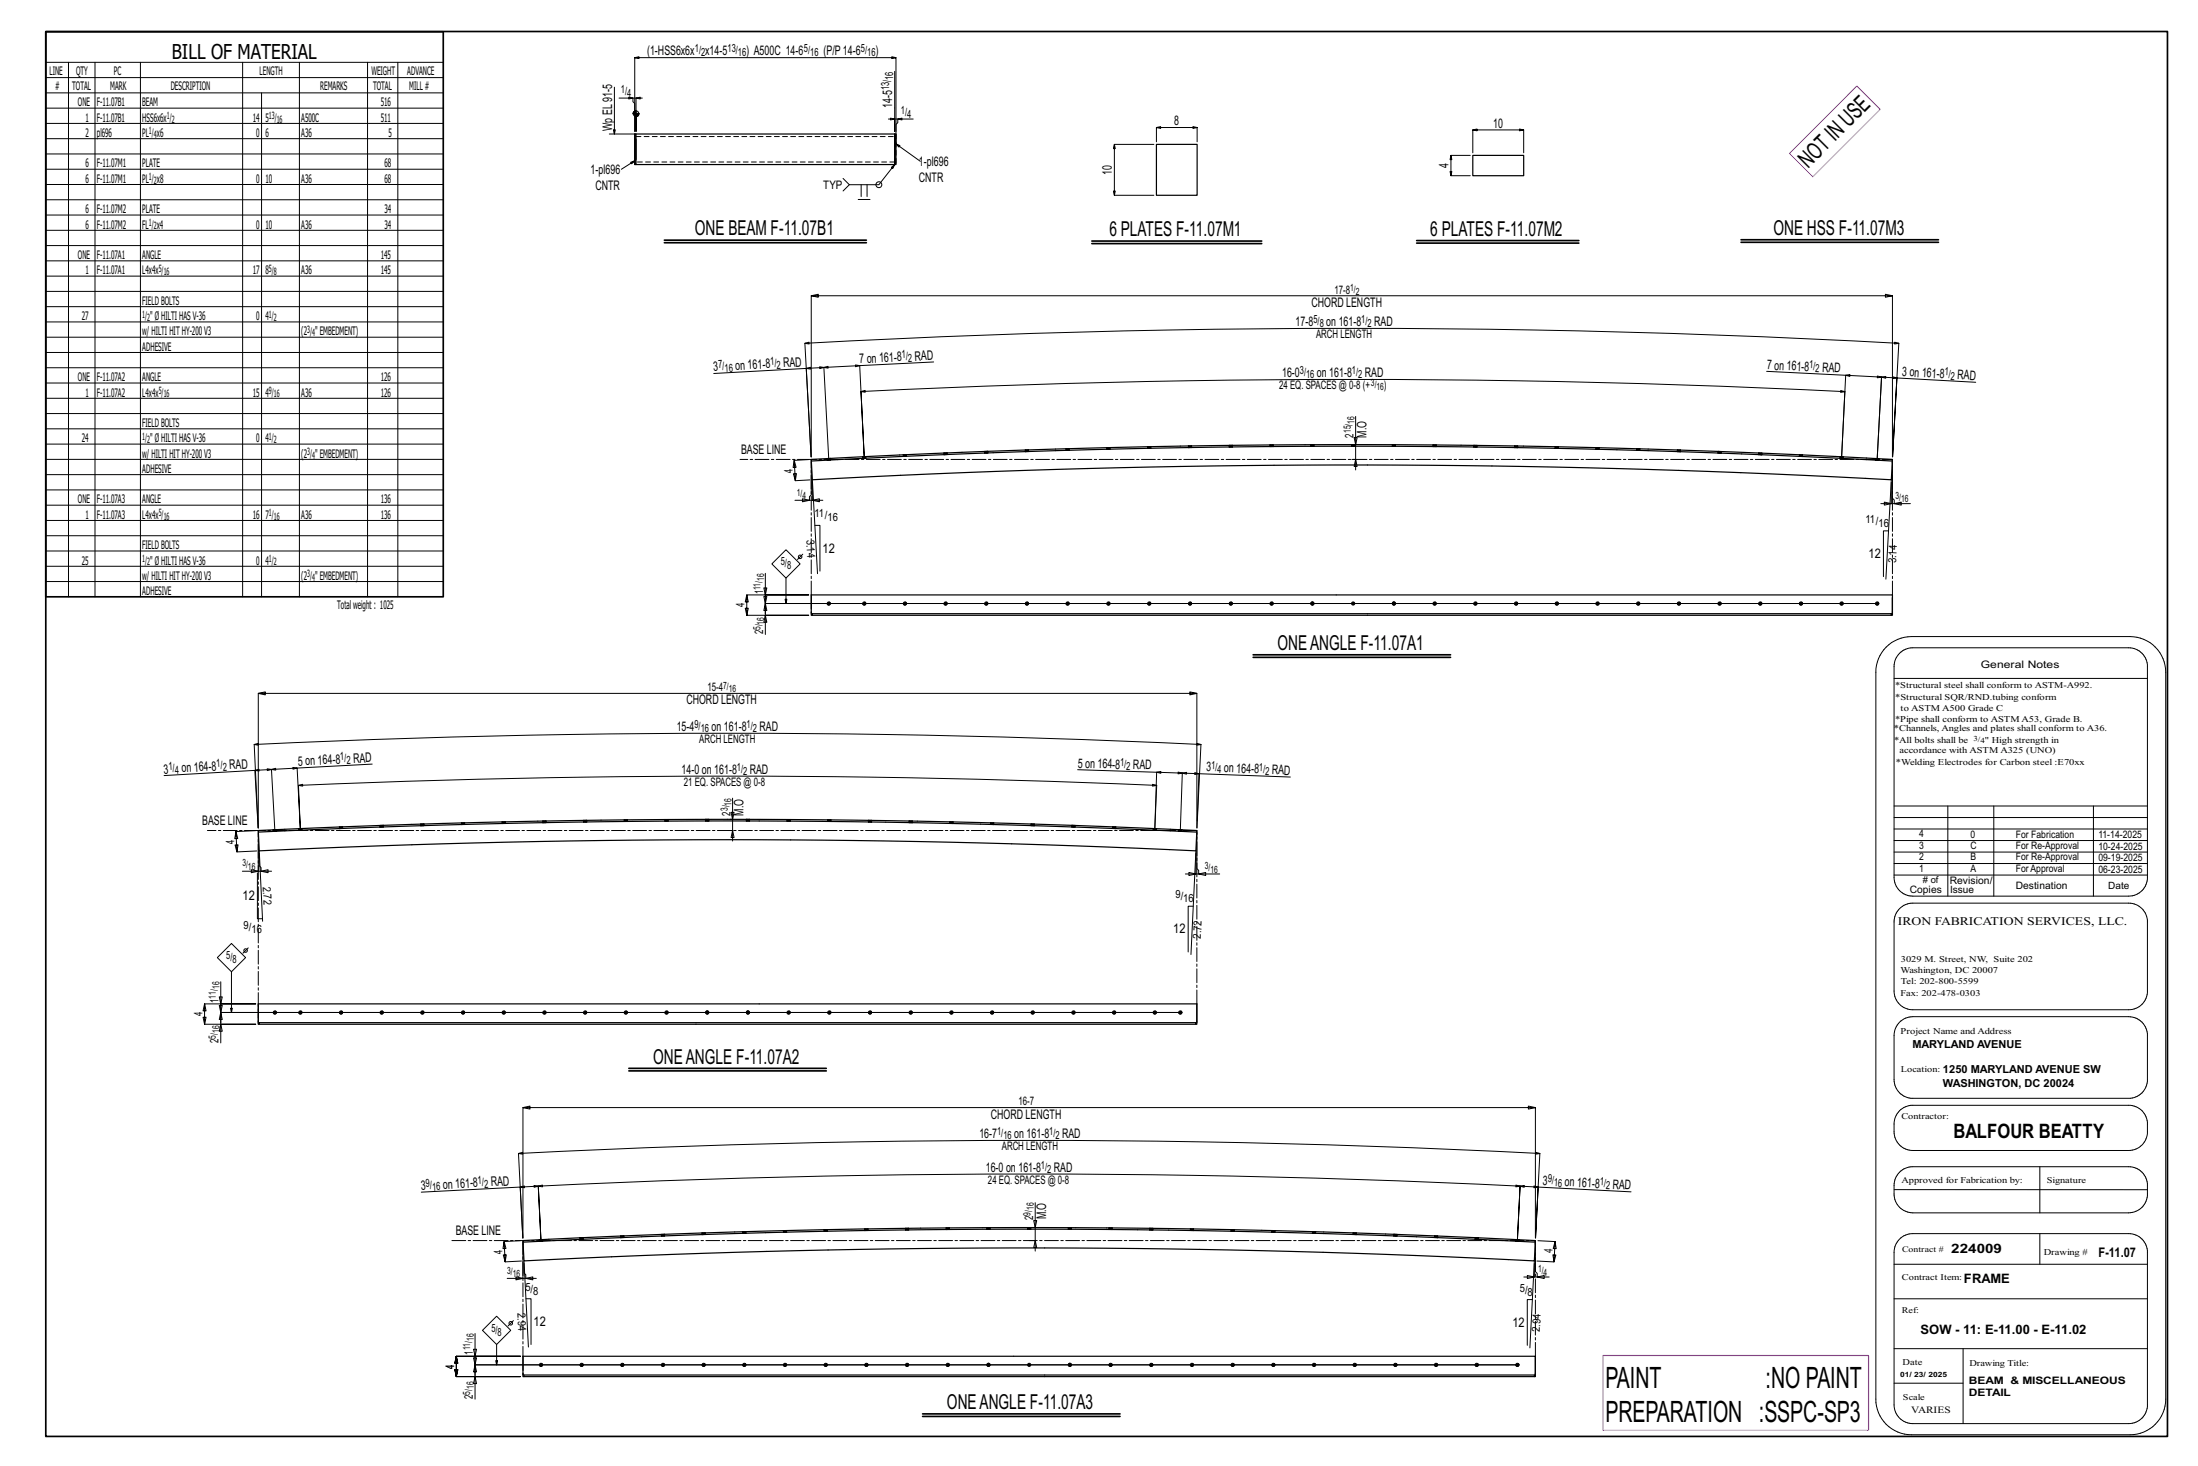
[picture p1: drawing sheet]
<svg xmlns="http://www.w3.org/2000/svg" width="914mm" height="610mm" viewBox="0 0 914 610" stroke-linecap="round" stroke-linejoin="round" font-family="sans-serif">
<defs><g id="words">
<g font-size="12.2">
<text x="667.9" y="577">PAINT</text>
<text x="734.5" y="577">:NO PAINT</text>
<text x="667.9" y="591.5">PREPARATION :SSPC-SP3</text>
</g>
<text font-size="9.8" x="752.3" y="70.1" transform="rotate(-45 752.3 70.1)">NOTINUSE</text>
<g font-size="8.6">
<text x="71.6" y="24.7">BILL OF MATERIAL</text>
<text x="289.1" y="97.9">ONE BEAM F-11.07B1</text>
<text x="461.5" y="98.3">6 PLATES F-11.07M1</text>
<text x="595" y="98.1">6 PLATES F-11.07M2</text>
<text x="737.8" y="97.7">ONE HSS F-11.07M3</text>
<text x="531.5" y="270.3">ONEANGLE F-11.07A1</text>
<text x="271.8" y="442.3">ONEANGLE F-11.07A2</text>
<text x="394" y="586">ONEANGLE F-11.07A3</text>
</g>
<text font-size="8.3" x="812.7" y="473.4">BALFOUR BEATTY</text>
<g font-size="5.5">
<text x="269.2" y="23">(1-HSS6x6x</text>
<text x="293.4" y="23">x14-5</text>
<text x="310.5" y="23">) A500C 14-6</text>
<text x="342.6" y="23">(P/P14-6</text>
<text x="364.3" y="23">)</text>
<text x="371.2" y="44.9" transform="rotate(-90 371.2 44.9)">14-5</text>
<text x="488.5" y="52">8</text>
<text x="621.2" y="53">10</text>
<text x="254.6" y="54.7" transform="rotate(-90 254.6 54.7)">Wp EL91-5</text>
<text x="382.3" y="69.2">1-pl696</text>
<text x="602.6" y="69.9" transform="rotate(-90 602.6 69.9)">4</text>
<text x="245.7" y="72.3">1-pl696</text>
<text x="382.3" y="75.7">CNTR</text>
<text x="462.6" y="72.7" transform="rotate(-90 462.6 72.7)">10</text>
<text x="247.7" y="78.8">CNTR</text>
<text x="545.6" y="127.5">CHORD LENGTH</text>
<text x="539" y="135.6">17-8</text>
<text x="551.8" y="135.5">on 161-8</text>
<text x="571.7" y="135.5">RAD</text>
<text x="380.6" y="150" transform="rotate(-3 380.6 150)">RAD</text>
<text x="296.9" y="154.5" transform="rotate(-3 296.9 154.5)">3</text>
<text x="306" y="153.9" transform="rotate(-3 306 153.9)">on161-8</text>
<text x="325.9" y="152.7" transform="rotate(-3 325.9 152.7)">RAD</text>
<text x="357.6" y="151" transform="rotate(-3 357.6 151)">7on161-8</text>
<text x="735" y="153.5" transform="rotate(3 735 153.5)">7on161-8</text>
<text x="758" y="154.6" transform="rotate(3 758 154.6)">RAD</text>
<text x="533.4" y="156.8">16-0</text>
<text x="547.9" y="156.8">on 161-8</text>
<text x="567.8" y="156.8">RAD</text>
<text x="791.2" y="156.3" transform="rotate(3 791.2 156.3)">3on161-8</text>
<text x="814.2" y="157.6" transform="rotate(3 814.2 157.6)">RAD</text>
<text x="568.5" y="182" transform="rotate(-90 568.5 182)">M.O</text>
<text x="308.3" y="189">BASE LINE</text>
<text x="342.2" y="229.8">12</text>
<text x="777.4" y="232">12</text>
<text x="285.5" y="292.9">CHORD LENGTH</text>
<text x="281.5" y="303.9">15-4</text>
<text x="296" y="303.9">on 161-8</text>
<text x="316" y="303.9">RAD</text>
<text x="147" y="317.2" transform="rotate(-3 147 317.2)">RAD</text>
<text x="68.2" y="321.6" transform="rotate(-4 68.2 321.6)">3</text>
<text x="75.6" y="321.2" transform="rotate(-4 75.6 321.2)">on164-8</text>
<text x="95.5" y="320" transform="rotate(-4 95.5 320)">RAD</text>
<text x="124" y="318.3" transform="rotate(-3 124 318.3)">5on164-8</text>
<text x="283.6" y="321.7">14-0 on 161-8</text>
<text x="311.9" y="321.7">RAD</text>
<text x="448.3" y="319.2" transform="rotate(2 448.3 319.2)">5on164-8</text>
<text x="471.3" y="319.8" transform="rotate(2 471.3 319.8)">RAD</text>
<text x="501.7" y="320.8" transform="rotate(2 501.7 320.8)">3</text>
<text x="509.2" y="321.1" transform="rotate(2 509.2 321.1)">on164-8</text>
<text x="529.1" y="321.9" transform="rotate(2 529.1 321.9)">RAD</text>
<text x="309.3" y="339.1" transform="rotate(-90 309.3 339.1)">M.O</text>
<text x="84.1" y="343.1">BASE LINE</text>
<text x="100.9" y="374.3">12</text>
<text x="488.1" y="388.1">12</text>
<text x="412.2" y="465.1">CHORD LENGTH</text>
<text x="407.4" y="473.2">16-7</text>
<text x="421.9" y="473.2">on 161-8</text>
<text x="441.9" y="473.2">RAD</text>
<text x="410.1" y="487.2">16-0 on 161-8</text>
<text x="438.4" y="487.2">RAD</text>
<text x="175.2" y="494.9" transform="rotate(-3 175.2 494.9)">3</text>
<text x="184.4" y="494.4" transform="rotate(-3 184.4 494.4)">on161-8</text>
<text x="204.3" y="493.3" transform="rotate(-3 204.3 493.3)">RAD</text>
<text x="641.8" y="492.7" transform="rotate(3 641.8 492.7)">3</text>
<text x="650.9" y="493.2" transform="rotate(3 650.9 493.2)">on161-8</text>
<text x="670.8" y="494.3" transform="rotate(3 670.8 494.3)">RAD</text>
<text x="435.2" y="507.1" transform="rotate(-90 435.2 507.1)">M.O</text>
<text x="189.6" y="513.4">BASE LINE</text>
<text x="873" y="522.9">F-11.07</text>
<text x="222" y="551.3">12</text>
<text x="629.2" y="551.7">12</text>
</g>
<g font-size="5.4">
<text x="811.7" y="521.2">224009</text>
<text x="817" y="533.5">FRAME</text>
<text x="799" y="554.6">SOW - 11: E-11.00 - E-11.02</text>
</g>
<g font-size="4.9">
<text x="20.6" y="31.2">LINE</text>
<text x="31.6" y="31.2">QTY</text>
<text x="47.4" y="31.2">PC</text>
<text x="108" y="31.2">LENGTH</text>
<text x="154.5" y="31.2">WEIGHT</text>
<text x="169.4" y="31.2">ADVANCE</text>
<text x="23" y="37.5">#</text>
<text x="30.1" y="37.5">TOTAL</text>
<text x="45.8" y="37.5">MARK</text>
<text x="71" y="37.5">DESCRIPTION</text>
<text x="133.2" y="37.5">REMARKS</text>
<text x="155.3" y="37.5">TOTAL</text>
<text x="170.2" y="37.5">MILL #</text>
<text x="32.4" y="44.2">ONE</text>
<text x="40.3" y="44.2">F-11.07B1</text>
<text x="59.2" y="44.2">BEAM</text>
<text x="158.4" y="44.2">516</text>
<text x="35.6" y="50.6">1</text>
<text x="40.3" y="50.6">F-11.07B1</text>
<text x="59.2" y="50.6">HSS6x6x</text>
<text x="105.1" y="50.6">14</text>
<text x="110.4" y="50.6">5</text>
<text x="125.3" y="50.6">A500C</text>
<text x="158.4" y="50.6">511</text>
<text x="35.6" y="56.9">2</text>
<text x="40.3" y="56.9">pl696</text>
<text x="59.2" y="56.9">PL x6</text>
<text x="106.6" y="56.9">0</text>
<text x="110.4" y="56.9">6</text>
<text x="125.3" y="56.9">A36</text>
<text x="161.6" y="56.9">5</text>
<text x="35.6" y="69.6">6</text>
<text x="40.3" y="69.6">F-11.07M1</text>
<text x="59.2" y="69.6">PLATE</text>
<text x="160" y="69.6">68</text>
<text x="35.6" y="76">6</text>
<text x="40.3" y="76">F-11.07M1</text>
<text x="59.2" y="76">PL x8</text>
<text x="106.6" y="76">0</text>
<text x="110.4" y="76">10</text>
<text x="125.3" y="76">A36</text>
<text x="160" y="76">68</text>
<text x="342.5" y="78.4">TYP</text>
<text x="35.6" y="88.7">6</text>
<text x="40.3" y="88.7">F-11.07M2</text>
<text x="59.2" y="88.7">PLATE</text>
<text x="160" y="88.7">34</text>
<text x="35.6" y="95">6</text>
<text x="40.3" y="95">F-11.07M2</text>
<text x="59.2" y="95">FL x4</text>
<text x="106.6" y="95">0</text>
<text x="110.4" y="95">10</text>
<text x="125.3" y="95">A36</text>
<text x="160" y="95">34</text>
<text x="32.4" y="107.7">ONE</text>
<text x="40.3" y="107.7">F-11.07A1</text>
<text x="59.2" y="107.7">ANGLE</text>
<text x="158.4" y="107.7">145</text>
<text x="35.6" y="114.1">1</text>
<text x="40.3" y="114.1">F-11.07A1</text>
<text x="59.2" y="114.1">L4x4x</text>
<text x="105.1" y="114.1">17</text>
<text x="110.4" y="114.1">8</text>
<text x="125.3" y="114.1">A36</text>
<text x="158.4" y="114.1">145</text>
<text x="555.1" y="122.1">17-8</text>
<text x="59.2" y="126.8">FIELD BOLTS</text>
<text x="34" y="133.1">27</text>
<text x="62.5" y="133.1">&quot; ØHILTI HAS V-36</text>
<text x="106.6" y="133.1">0</text>
<text x="110.4" y="133.1">4</text>
<text x="59.2" y="139.5">w/HILTI HITHY-200V3</text>
<text x="125.3" y="139.5">(2 &quot; EMBEDMENT)</text>
<text x="547.5" y="140.6">ARCH LENGTH</text>
<text x="59.2" y="145.8">ADHESIVE</text>
<text x="32.4" y="158.5">ONE</text>
<text x="40.3" y="158.5">F-11.07A2</text>
<text x="59.2" y="158.5">ANGLE</text>
<text x="158.4" y="158.5">126</text>
<text x="532.1" y="161.9">24 EQ. SPACES @ 0-8 (+</text>
<text x="575.8" y="161.8">)</text>
<text x="35.6" y="164.9">1</text>
<text x="40.3" y="164.9">F-11.07A2</text>
<text x="59.2" y="164.9">L4x4x</text>
<text x="105.1" y="164.9">15</text>
<text x="110.4" y="164.9">4</text>
<text x="125.3" y="164.9">A36</text>
<text x="158.4" y="164.9">126</text>
<text x="59.2" y="177.6">FIELD BOLTS</text>
<text x="34" y="183.9">24</text>
<text x="62.5" y="183.9">&quot; ØHILTI HAS V-36</text>
<text x="106.6" y="183.9">0</text>
<text x="110.4" y="183.9">4</text>
<text x="563.1" y="182" transform="rotate(-90 563.1 182)">2</text>
<text x="59.2" y="190.3">w/HILTI HITHY-200V3</text>
<text x="125.3" y="190.3">(2 &quot; EMBEDMENT)</text>
<text x="59.2" y="196.6">ADHESIVE</text>
<text x="329.8" y="196.9" transform="rotate(-93 329.8 196.9)">4</text>
<text x="32.4" y="209.3">ONE</text>
<text x="40.3" y="209.3">F-11.07A3</text>
<text x="59.2" y="209.3">ANGLE</text>
<text x="158.4" y="209.3">136</text>
<text x="35.6" y="215.7">1</text>
<text x="40.3" y="215.7">F-11.07A3</text>
<text x="59.2" y="215.7">L4x4x</text>
<text x="105.1" y="215.7">16</text>
<text x="110.4" y="215.7">7</text>
<text x="125.3" y="215.7">A36</text>
<text x="158.4" y="215.7">136</text>
<text x="59.2" y="228.4">FIELD BOLTS</text>
<text x="34" y="234.7">25</text>
<text x="62.5" y="234.7">&quot; ØHILTI HAS V-36</text>
<text x="106.6" y="234.7">0</text>
<text x="110.4" y="234.7">4</text>
<text x="59.2" y="241.1">w/HILTI HITHY-200V3</text>
<text x="125.3" y="241.1">(2 &quot; EMBEDMENT)</text>
<text x="59.2" y="247.4">ADHESIVE</text>
<text x="317.5" y="247.2" transform="rotate(-90 317.5 247.2)">1</text>
<text x="140.3" y="253.1">Totalweight : 1025</text>
<text x="309.8" y="252.4" transform="rotate(-90 309.8 252.4)">4</text>
<text x="317.5" y="263.8" transform="rotate(-90 317.5 263.8)">2</text>
<text x="294.3" y="287.4">15-4</text>
<text x="290.9" y="308.9">ARCH LENGTH</text>
<text x="284.5" y="326.8">21 EQ. SPACES @ 0-8</text>
<text x="303.9" y="339.1" transform="rotate(-90 303.9 339.1)">2</text>
<text x="97.5" y="351" transform="rotate(-93 97.5 351)">4</text>
<text x="789.5" y="384.8">IRON FABRICATION SERVICES, LLC.</text>
<text x="91" y="417" transform="rotate(-90 91 417)">1</text>
<text x="84.2" y="422.6" transform="rotate(-90 84.2 422.6)">4</text>
<text x="91" y="433.7" transform="rotate(-90 91 433.7)">2</text>
<text x="423.7" y="459.7">16-7</text>
<text x="416.8" y="478.2">ARCH LENGTH</text>
<text x="411" y="492.2">24 EQ. SPACES @ 0-8</text>
<text x="429.8" y="507.4" transform="rotate(-90 429.8 507.4)">2</text>
<text x="209.1" y="521.4" transform="rotate(-93 209.1 521.4)">4</text>
<text x="645.8" y="521.2" transform="rotate(-87 645.8 521.2)">4</text>
<text x="196.7" y="563.3" transform="rotate(-90 196.7 563.3)">1</text>
<text x="189" y="569.2" transform="rotate(-90 189 569.2)">4</text>
<text x="196.7" y="581.8" transform="rotate(-90 196.7 581.8)">2</text>
</g>
<g font-size="4.7">
<text x="289.1" y="21.7">1/</text>
<text x="291.7" y="23.4">2</text>
<text x="302.6" y="21.7">13/</text>
<text x="307" y="23.4">16</text>
<text x="334.5" y="21.7">5/</text>
<text x="337.1" y="23.4">16</text>
<text x="358.2" y="21.7">5/</text>
<text x="360.8" y="23.4">16</text>
<text x="371.6" y="33.2" transform="rotate(-90 371.6 33.2)">16</text>
<text x="258.3" y="38.6">1/</text>
<text x="260.9" y="40.2">4</text>
<text x="370" y="37.5" transform="rotate(-90 370 37.5)">13/</text>
<text x="374.8" y="47.3">1/</text>
<text x="377.4" y="48.9">4</text>
<text x="546.4" y="134.3">5/</text>
<text x="549" y="136">8</text>
<text x="566.3" y="134.3">1/</text>
<text x="568.9" y="135.9">2</text>
<text x="375.2" y="149" transform="rotate(-3 375.2 149)">1/</text>
<text x="298.9" y="153.1" transform="rotate(-3 298.9 153.1)">7/</text>
<text x="301.6" y="154.6" transform="rotate(-3 301.6 154.6)">16</text>
<text x="320.5" y="151.8" transform="rotate(-3 320.5 151.8)">1/</text>
<text x="323.2" y="153.3" transform="rotate(-3 323.2 153.3)">2</text>
<text x="377.9" y="150.5" transform="rotate(-3 377.9 150.5)">2</text>
<text x="540.7" y="155.6">3/</text>
<text x="562.4" y="155.5">1/</text>
<text x="752.7" y="153.1" transform="rotate(3 752.7 153.1)">1/</text>
<text x="755.2" y="154.9" transform="rotate(3 755.2 154.9)">2</text>
<text x="543.4" y="157.2">16</text>
<text x="565" y="157.2">2</text>
<text x="808.9" y="156.1" transform="rotate(3 808.9 156.1)">1/</text>
<text x="811.4" y="157.9" transform="rotate(3 811.4 157.9)">2</text>
<text x="338.8" y="215.2">11/</text>
<text x="344.2" y="216.8">16</text>
<text x="776.1" y="217.5">11/</text>
<text x="781.5" y="219.1">16</text>
<text x="335.5" y="224.4" transform="rotate(87 335.5 224.4)">3.14</text>
<text x="324.8" y="235">5/</text>
<text x="327.4" y="236.7">8</text>
<text x="788.8" y="234.3" transform="rotate(-87 788.8 234.3)">3.14</text>
<text x="288.9" y="302.7">9/</text>
<text x="291.5" y="304.3">16</text>
<text x="310.6" y="302.7">1/</text>
<text x="313.2" y="304.3">2</text>
<text x="141.6" y="316.2" transform="rotate(-3 141.6 316.2)">1/</text>
<text x="144.3" y="317.8" transform="rotate(-3 144.3 317.8)">2</text>
<text x="70.2" y="320.3" transform="rotate(-4 70.2 320.3)">1/</text>
<text x="72.9" y="321.8" transform="rotate(-4 72.9 321.8)">4</text>
<text x="90.1" y="319" transform="rotate(-4 90.1 319)">1/</text>
<text x="92.8" y="320.5" transform="rotate(-4 92.8 320.5)">2</text>
<text x="306.5" y="320.5">1/</text>
<text x="309.1" y="322.1">2</text>
<text x="466" y="318.4" transform="rotate(2 466 318.4)">1/</text>
<text x="468.6" y="320.2" transform="rotate(2 468.6 320.2)">2</text>
<text x="503.8" y="319.7" transform="rotate(2 503.8 319.7)">1/</text>
<text x="506.4" y="321.4" transform="rotate(2 506.4 321.4)">4</text>
<text x="523.7" y="320.5" transform="rotate(2 523.7 320.5)">1/</text>
<text x="526.3" y="322.2" transform="rotate(2 526.3 322.2)">2</text>
<text x="109.4" y="368.7" transform="rotate(87 109.4 368.7)">2.72</text>
<text x="489" y="373.5">9/</text>
<text x="492.3" y="375.2">16</text>
<text x="101.4" y="386.4">9/</text>
<text x="104.6" y="388">16</text>
<text x="499.6" y="390.3" transform="rotate(-87 499.6 390.3)">2.72</text>
<text x="94.1" y="398.7">5/</text>
<text x="96.7" y="400.4">8</text>
<text x="414.8" y="472">1/</text>
<text x="417.4" y="473.6">16</text>
<text x="436.5" y="472">1/</text>
<text x="439.1" y="473.6">2</text>
<text x="433" y="485.9">1/</text>
<text x="435.7" y="487.6">2</text>
<text x="643.9" y="491.6" transform="rotate(3 643.9 491.6)">9/</text>
<text x="177.2" y="493.5" transform="rotate(-3 177.2 493.5)">9/</text>
<text x="179.9" y="495.1" transform="rotate(-3 179.9 495.1)">16</text>
<text x="198.8" y="492.3" transform="rotate(-3 198.8 492.3)">1/</text>
<text x="201.5" y="493.8" transform="rotate(-3 201.5 493.8)">2</text>
<text x="646.4" y="493.4" transform="rotate(3 646.4 493.4)">16</text>
<text x="665.5" y="492.8" transform="rotate(3 665.5 492.8)">1/</text>
<text x="668" y="494.6" transform="rotate(3 668 494.6)">2</text>
<text x="218.6" y="536.8">5/</text>
<text x="221.9" y="538.4">8</text>
<text x="632.3" y="537.1">5/</text>
<text x="635.5" y="538.8">8</text>
<text x="215.2" y="546" transform="rotate(87 215.2 546)">2.94</text>
<text x="204.4" y="553.7">5/</text>
<text x="207" y="555.4">8</text>
<text x="640.7" y="553.9" transform="rotate(-87 640.7 553.9)">2.94</text>
</g>
<g font-size="4.6">
<text x="795.6" y="436">MARYLAND AVENUE</text>
<text x="808.3" y="446.4">1250 MARYLAND AVENUE SW</text>
<text x="808.3" y="452">WASHINGTON, DC 20024</text>
</g>
<g font-size="4.3">
<text x="824.1" y="277.6">General Notes</text>
<text x="798.4" y="353">3</text>
<text x="798.4" y="348.2">4</text>
<text x="819.8" y="353.1">C</text>
<text x="819.8" y="348.3">0</text>
<text x="838.6" y="353">For Re-Approval</text>
<text x="838.6" y="348.3">For Fabrication</text>
<text x="873" y="353.3">10-24-2025</text>
<text x="873" y="348.6">11-14-2025</text>
<text x="798.4" y="357.8">2</text>
<text x="819.8" y="357.8">B</text>
<text x="838.6" y="357.8">For Re-Approval</text>
<text x="873" y="358.1">09-19-2025</text>
<text x="798.4" y="362.6">1</text>
<text x="819.8" y="362.6">A</text>
<text x="838.6" y="362.6">For Approval</text>
<text x="873" y="362.9">06-23-2025</text>
<text x="794.5" y="371.5">Copies</text>
<text x="811.1" y="367.7">Revision/</text>
<text x="838.6" y="369.7">Destination</text>
<text x="819.1" y="575.4">BEAM &amp; MISCELLANEOUS</text>
<text x="819.1" y="580.6">DETAIL</text>
</g>
<g font-size="4.2">
<text x="69.4" y="49.5">1/</text>
<text x="71.5" y="51">2</text>
<text x="111.8" y="49.5">13/</text>
<text x="115.1" y="51">16</text>
<text x="62" y="55.8">1/</text>
<text x="64.1" y="57.3">4</text>
<text x="62" y="74.9">1/</text>
<text x="64.1" y="76.4">2</text>
<text x="61.9" y="93.9">1/</text>
<text x="64" y="95.4">2</text>
<text x="66" y="113">5/</text>
<text x="111.8" y="113">5/</text>
<text x="68.1" y="114.5">16</text>
<text x="113.9" y="114.5">8</text>
<text x="561.7" y="121">1/</text>
<text x="564" y="122.5">2</text>
<text x="59.2" y="132">1/</text>
<text x="61.3" y="133.5">2</text>
<text x="111.8" y="132">1/</text>
<text x="113.9" y="133.5">2</text>
<text x="127.8" y="138.4">3/</text>
<text x="129.9" y="139.9">4</text>
<text x="570.3" y="160.7">3/</text>
<text x="66" y="163.8">5/</text>
<text x="68.1" y="165.3">16</text>
<text x="111.8" y="163.8">9/</text>
<text x="113.9" y="165.3">16</text>
<text x="572.7" y="162.1">16</text>
<text x="563.5" y="176.3" transform="rotate(-90 563.5 176.3)">16</text>
<text x="59.2" y="182.8">1/</text>
<text x="61.3" y="184.3">2</text>
<text x="111.8" y="182.8">1/</text>
<text x="113.9" y="184.3">2</text>
<text x="562" y="180.1" transform="rotate(-90 562 180.1)">15/</text>
<text x="127.8" y="189.2">3/</text>
<text x="129.9" y="190.7">4</text>
<text x="331.5" y="206">1/</text>
<text x="333.8" y="207.5">4</text>
<text x="788.6" y="207.4">3/</text>
<text x="790.9" y="208.9">16</text>
<text x="66" y="214.6">5/</text>
<text x="111.8" y="214.6">1/</text>
<text x="68.1" y="216.1">16</text>
<text x="113.9" y="216.1">16</text>
<text x="59.2" y="233.6">1/</text>
<text x="111.8" y="233.6">1/</text>
<text x="61.3" y="235.1">2</text>
<text x="113.9" y="235.1">2</text>
<text x="127.8" y="240">3/</text>
<text x="129.9" y="241.5">4</text>
<text x="316.4" y="245.4" transform="rotate(-90 316.4 245.4)">11/</text>
<text x="317.9" y="241.5" transform="rotate(-90 317.9 241.5)">16</text>
<text x="316.4" y="262" transform="rotate(-90 316.4 262)">5/</text>
<text x="317.9" y="259.7" transform="rotate(-90 317.9 259.7)">16</text>
<text x="300.9" y="286.3">7/</text>
<text x="303.2" y="287.8">16</text>
<text x="304.3" y="335" transform="rotate(-90 304.3 335)">16</text>
<text x="302.8" y="337.3" transform="rotate(-90 302.8 337.3)">3/</text>
<text x="100.8" y="360.3">3/</text>
<text x="103.2" y="361.8">16</text>
<text x="501.2" y="361.4">3/</text>
<text x="503.6" y="362.9">16</text>
<text x="811.3" y="371.4">Issue</text>
<text x="877.1" y="369.8">Date</text>
<text x="91.3" y="411.3" transform="rotate(-90 91.3 411.3)">16</text>
<text x="89.9" y="415.2" transform="rotate(-90 89.9 415.2)">11/</text>
<text x="89.9" y="431.9" transform="rotate(-90 89.9 431.9)">5/</text>
<text x="91.3" y="429.5" transform="rotate(-90 91.3 429.5)">16</text>
<text x="430.2" y="503.2" transform="rotate(-90 430.2 503.2)">16</text>
<text x="428.7" y="505.5" transform="rotate(-90 428.7 505.5)">9/</text>
<text x="211" y="529.6">3/</text>
<text x="213.3" y="531.1">16</text>
<text x="639.9" y="529">1/</text>
<text x="642.2" y="530.5">4</text>
<text x="197.1" y="557.6" transform="rotate(-90 197.1 557.6)">16</text>
<text x="195.6" y="561.5" transform="rotate(-90 195.6 561.5)">11/</text>
<text x="195.6" y="580" transform="rotate(-90 195.6 580)">5/</text>
<text x="197.1" y="577.7" transform="rotate(-90 197.1 577.7)">16</text>
</g>
<text font-size="4" x="795.1" y="587.5">VARIES</text>
<text font-size="3.9" x="799.9" y="367.1"># of</text>
<g font-size="3.7">
<text x="788.4" y="286.2">*Structural steel shall conform to ASTM-A992.</text>
<text x="788.4" y="291.2">*Structural SQR/RND.tubing conform</text>
<text x="790.7" y="295.5">to ASTM A500 Grade C</text>
<text x="787.9" y="304.1">*Channels, Angles and plates shall conform to A36.</text>
<text x="788.4" y="300.2">*Pipe shall conform to ASTM A53, Grade B.</text>
<text x="788" y="308.9">*All bolts shall be</text>
<text x="825.7" y="308.9">&quot; High strength in</text>
<text x="790.2" y="313.2">accordance with ASTM A325 (UNO)</text>
<text x="788.8" y="318">*Welding Electrodes for Carbon steel :E70xx</text>
<text x="790.8" y="399.9">3029 M. Street, NW, Suite 202</text>
<text x="790.7" y="404.6">Washington, DC 20007</text>
<text x="790.7" y="409">Tel: 202-800-5599</text>
<text x="790.7" y="414.2">Fax: 202-478-0303</text>
<text x="790.7" y="430">Project Name and Address</text>
<text x="790.8" y="445.6">Location:</text>
<text x="791" y="465.3">Contractor:</text>
<text x="791" y="491.9">Approved for Fabrication by:</text>
<text x="851.5" y="492">Signature</text>
<text x="850.2" y="522">Drawing #</text>
<text x="791.2" y="532.3">Contract Item:</text>
<text x="791.5" y="567.4">Date</text>
<text x="819.3" y="568.1">Drawing Title:</text>
<text x="791.7" y="582.1">Scale</text>
</g>
<text font-size="3.6" x="791.2" y="545.9">Ref:</text>
<text font-size="3.5" x="791.3" y="520.8">Contract #</text>
<g font-size="3.2">
<text x="821" y="308">3/</text>
<text x="823.9" y="309.1">4</text>
</g>
<text font-size="3" x="790.5" y="572.4">01/ 23/ 2025</text>
</g></defs>
<g fill="none" stroke="#000" stroke-width=".42">
<path d="M19 25.9h165.4M19 32.3h165.4M19 38.6h165.4M28.5 25.9v222.3M39.5 25.9v222.3M58.4 25.9v222.3M100.9 25.9v222.3M108.8 38.6v209.6M124.6 25.9v222.3M152.9 25.9v222.3M165.5 25.9v222.3M255.6 36.3v19.4l-.4-1.7h.8l-.4 1.7"/>
<path d="M372.2 29.7v25v-5.2M19 45h165.4M19 51.3h165.4M19 57.7h165.4M253.5 55.7h11.1M257.5 40.8h5.8v1.5l.8 .7v11.7v-30.7l1.7 .3v-.7l-1.7 .4h108.6l-1.7 .3v-.7l1.7 .4v35.8l1.2 1.4 .5-.7-1.7-.7 10.2 7.3M261.6 40.4l1.7 .4-1.7 .4zM263.2 47.3h2.8M263.3 40.8h3.9M264.6 40.8l1.7-.4v.8zM264.6 40.8v13.9v-7.4M264.6 45.9v2.8"/>
<path d="M369.6 49.5h3.9M370.5 49.1l1.7 .4-1.7 .4zM373.5 49.5l1.7-.4v.8zM379.9 49.5h-6.4v1.5l-.8 .8v2.9M481.1 59v-6l1.7 .4v-.7l-1.7 .3h16.9l-1.7 .4v-.7l1.7 .3v6M19 64h165.4M19 70.4h165.4M19 76.7h165.4M264.1 66.9l-1.7 .6 .4 .6 1.3-1.2-5.6 3.5M353.3 76.8l-2.6 2.6M358.3 76.8v4.9M360.7 76.8v4.9"/>
<path d="M372.2 68.4l-1.4 1.2 .6 .4 .8-1.6-6.6 8.4h-12.3l-2.6-2.6M480 60h-16.4l-.4 1.8h.8l-.4-1.8v21.2l-.4-1.7h.8l-.4 1.7h16.4M611.6 64.6h-8l-.4 1.8h.8l-.4-1.8v8.5l-.4-1.8h.8l-.4 1.8h8M612.7 63.6v-9.6l1.8 .4v-.7l-1.8 .3h21.2l-1.8 .4v-.7l1.8 .3v9.6M19 83.1h165.4M19 89.4h165.4M19 95.8h165.4M357 83h4.9M19 102.1h165.4M19 108.5h165.4M19 114.8h165.4M19 121.2h165.4"/>
<path d="M19 127.5h165.4M19 133.9h165.4M19 140.2h165.4M19 146.6h165.4M19 152.9h165.4M19 159.3h165.4M296.9 155.3l38.5-2.1 1.7-.5 .1 .8-1.8-.3 2 36.8-2.6-47.2 56.9-2.8 56.9-1.9 50.6-1.1 56.9-.5 56.9 .3 56.9 1.1 63.2 2.1 56.8 2.8-1.7 .2v-.7l1.7 .5-2.6 47.2 1.8-32.8 32.8 1.8M334.8 142.8l1.8-.5v.7zM341 152.5l1.7 .3-1.7 .5zM342.7 152.8l1.8-.5v.8zM342.7 152.8l2.1 38.5zM355.9 151.7l1.7 .3-1.7 .5z"/>
<path d="M357.6 152l-22.2 1.2M388.4 150.5l-30.8 1.5 2 38.6-1.4-27.8 51.1-2.2 51.2-1.6 51.2-.9 51.1-.3 51.2 .3 51.2 .9 51.2 1.6 51.1 2.3-1.8 .2 .1-.7 1.7 .5-1.4 27.7M734.9 154.4l32.9 1.7 1.8-.3v.7l-1.8-.4-1.7 33.8M767.8 156.1l15 .7M782.7 156.8l1.8-.3v.8zM782.7 156.8l6.4 .4M782.7 156.8l-1.8 34.6M782.8 156.8l-1.8 .3v-.7l1.8 .4-1.9 33.9M787.4 156.7l1.7 .5-1.7 .2zM19 165.6h165.4M19 172h165.4M19 178.3h165.4"/>
<path d="M358.2 162.8l1.7-.4v.7zM564 173.2v11.7h-1.6M19 184.7h165.4M19 191h165.4M19 197.4h165.4M336.4 191.1l-6 .3-.5 3 1.3-.1-.8-2.9 .5 8.5-.8-2.9 1.2-.1-.4 3 6-.3M337.5 190v-67l2.9 .6v-1.2l-2.9 .6h449.8l-2.9 .6v-1.2l2.9 .6v67M337.5 192.2v13.6l-.8 .7v1.5h-6M338 199.5l2.1 39M562.4 191h1.6M563.3 182h1.3l-.6 2.9zM564 191l.6 3h-1.3z"/>
<path d="M564 184.9v10.5M786.8 199.5l-2.2 41.3M787.3 192.1v15.1l.7 .7v1.5h6.8M19 203.7h165.4M19 210.1h165.4M19 216.4h165.4M333.8 207.4l2.9 .6-2.9 .7zM336.7 208h5.6M338 208l2.9-.6v1.3zM338 200.6v7.4M339 218.5h2.1v19M782.4 209.4h5.6"/>
<path d="M783.9 208.8l2.9 .6-2.9 .6zM786.8 200.6v8.8M788 209.4l2.9-.6v1.2zM19 222.8h165.4M19 229.1h165.4M19 235.5h165.4M318.4 238.4v9h18h-25.7l-.7 2.9h1.3l-.6-2.9v8.5l-.7-3h1.3l-.6 3h25.7h-18v7.9M327 228.6l5.9 5.9-5.9 5.9-5.9-5.9zM334 230.4l-2.2 2.3M785.7 220.7h-2.2v19.1M19 241.8h165.4M317.8 248h1.2l-.6 3z"/>
<path d="M317.8 244.5h1.2l-.6 2.9zM318.4 255.9l.6 2.9h-1.2zM318.4 247.4v3.6h462.5h-462.5l.6 2.9h-1.2l.6-2.9v4.3M318.4 246.6v9.3M327 240.4v10.6l-.4-1.8h.8l-.4 1.8M784.7 269.1a15.1 15.1 0 0 1 10.5-4.4h90.9a14.9 14.9 0 0 1 14.9 14.9v302.2a14.9 14.9 0 0 1-14.9 14.8h-90.9a14.7 14.7 0 0 1-14.8-14.8v-302.2a14.7 14.7 0 0 1 4.3-10.5zM790.2 271.6a7.9 7.9 0 0 1 5.6-2.2h89.8a7.7 7.7 0 0 1 7.8 7.7v87.7a7.7 7.7 0 0 1-7.8 7.8h-89.8a7.8 7.8 0 0 1-7.8-7.8v-87.7a7.6 7.6 0 0 1 2.2-5.5zM788 282.1h105.4M105.7 309.6l1.8-.5v.8zM111.2 319.7l1.7 .3-1.7 .4zM112.9 320l1.8-.5v.7zM112.9 320l1.4 25z"/>
<path d="M121.8 319.1l1.8 .3-1.7 .4zM123.6 319.4l-17.6 .9M154.8 317.7l-31.2 1.7 1.3 25.2-.7-18 44.6-1.7 44.6-1.2 44.6-.7 44.7-.3 44.6 .3 44.7 .7 44.6 1.2 44.6 1.7-1.8 .3 .1-.8 1.7 .5-.8 18 .8-23.5 1.7 .5v-.8l-1.7 .3-32.9-1M68.3 322.5l37.7-2.2 1.8-.4v.7l-1.8-.3 1.4 24M124.2 326.6l1.7-.5v.8zM304.1 337.8h1.3l-.6 2.9zM304.8 331.9v8.8h-1.1M481.2 321.1l17.6 .6M490.1 321l1.8 .5-1.8 .3zM491.9 321.5l1.7-.3v.7zM491.9 321.5l-.9 23.5zM497 321.3l1.8 .4-1.8 .3z"/>
<path d="M536.8 323.1l-38-1.4-.7 19.6M788 335.2h105.4M788 340h105.4M810.3 335.2v37.4M829.4 335.2v37.4M870.9 335.2v37.4M106.4 345.4l-8.2 .4-.5 2.9h1.2l-.7-2.9 .4 8.4-.8-2.8 1.2-.1-.4 2.9 8.2-.3M107.4 344.3l-1.7-34.7 49.3-2.1 49.2-1.4 49.2-.9 49.3-.3 49.2 .3 49.3 .9 49.2 1.4 49.2 2.1-1.8 .3 .1-.8 1.7 .5-1.6 34.7M107.5 344.3v-56l2.9 .7v-1.3l-2.9 .6h390.4l-2.9 .7v-1.3l2.9 .6v56M107.5 346.5v15.8h-6.7M107.9 354.9v5.1l.7 .8v1.5M107.9 353.8l1.3 29.3"/>
<path d="M302.7 345.3h2.1M304.8 345.3l.6 3h-1.3zM304.8 340.7v9M497.5 354.9v8.5M497.5 353.8l-2 43.1M497.9 346.4v14.8l.8 .7v1.5h8.7M788 349.5h105.4M788 359.1h105.4M788 354.3h105.4M788 344.7h105.4M104.5 361.7l3 .6-3 .6zM107.1 363v19h2.1"/>
<path d="M107.5 362.3h5.5M108.6 362.3l2.9-.6v1.2zM493.1 363.4h5.6M494.6 362.8l2.9 .6-2.9 .6zM496.4 376.8h-2.1v19.1M498.7 363.4l2.9-.6v1.2zM788 363.9h105.4M790.2 377.8a7.9 7.9 0 0 1 5.6-2.2h89.8a7.9 7.9 0 0 1 7.8 7v29.5a7.7 7.7 0 0 1-7.8 7.8h-89.8a7.8 7.8 0 0 1-7.8-7.8v-28.7a7.8 7.8 0 0 1 2.2-5.6zM90.4 398.2l5.9-5.9 5.9 5.9-5.9 5.9zM103.3 394.2l-2.2 2.2M91.2 418.1h1.3l-.7 2.9zM91.2 414.5h1.3l-.7 2.9z"/>
<path d="M91.8 408.2v9.2h14.6h-21.3l-.6 3h1.2l-.6-3v8.5l-.6-2.9h1.2l-.6 2.9h21.3h-14.6v7.8M91.8 417.4v3.6h399.2h-399.2l.7 2.9h-1.3l.6-2.9v4.4M91.8 416.6v9.3M96.3 404.1v16.9l-.4-1.7h.8l-.4 1.7M91.8 425.9l.7 2.9h-1.3zM790.2 425l2.6-1.6 3-.6h89.8a7.9 7.9 0 0 1 7.8 7v19.9a7.8 7.8 0 0 1-7.1 7h-91.3a7.9 7.9 0 0 1-7-7.8v-18.3a7.9 7.9 0 0 1 2.2-5.6zM215.7 479.6l1.7-.4 .1 .7zM790.2 461.9l1.9-1.4 2.9-.9h90.6a7.7 7.7 0 0 1 7.8 7v4a7.7 7.7 0 0 1-7.8 7.8h-89.8a7.8 7.8 0 0 1-7.8-7.8v-3.2a7.9 7.9 0 0 1 2.2-5.5zM216.4 493.6l52.9-2.4 51-1.6 51.1-1 56.8-.4 56.7 .4 51.1 1 51 1.6 52.9 2.4M222.2 492.9l1.7 .3-1.7 .5zM223.9 493.2l1.8-.4v.7zM630.6 492.8l1.8 .4-1.8 .3z"/>
<path d="M632.4 493.2l1.7-.3v.8zM638.2 493.2l1.7 .4-1.8 .3zM678.5 495.6l-38.6-2-1.1 21.2 1.8-35.2-1.7-.4-.1 .7 1.8-.3-53.1-2.3-53.1-1.7-53.1-1.1-53.1-.3-53.2 .3-53.1 1.1-53.1 1.7-53.1 2.3 1.8 35.2-1.1-21.2 1.8 .3-.1-.7-1.7 .4-41.1 2.1M788 494.7h105.4M790.2 487.4a7.9 7.9 0 0 1 5.6-2.2h89.8a7.8 7.8 0 0 1 7.8 7v5.1a7.9 7.9 0 0 1-7.8 7h-89.8a7.9 7.9 0 0 1-7.8-7.8v-3.6a7.6 7.6 0 0 1 2.2-5.5zM848.6 485.2v19.1M216.5 515.9l-6.8 .4-.5 2.9 1.3-.1-.8-2.8 .5 8.4-.8-2.9h1.2l-.4 2.9 6.7-.3M217.6 517v14.6h-6.6M217.6 514.8v-54.2l2.9 .6v-1.3l-2.9 .7h421.1l-2.9 .6v-1.3l2.9 .7v54.2M225 515.5l-1.1-22.3 1.1 22.3M428.2 515.9h2.5M430 507.5h1.3l-.6 3z"/>
<path d="M430.7 515.9l.6 2.9h-1.3zM430.7 500.1v10.4h-2.5M430.7 510.5v9.7M631.3 515.5l1.1-22.3-1.1 22.3M638.7 516.9v11.9l.8 .7v1.5h5M639.8 515.9l7.1 .4-.7 2.9h1.2l-.5-2.9-.4 8.4-.5-2.9 1.3 .1-.8 2.8-7.1-.3M790.2 515.3a7.9 7.9 0 0 1 5.6-2.3h89.8a7.8 7.8 0 0 1 7.8 7v65a7.9 7.9 0 0 1-7.8 7h-89.8a7.8 7.8 0 0 1-7.8-7.8v-63.5a7.6 7.6 0 0 1 2.2-5.4zM848.6 513v12.7M214.6 531l3 .6-3 .6zM217.6 531.6h5.5M218 525.4v3.9l.7 .8v1.5M218 524.3l1.8 35.8"/>
<path d="M218.7 531.6l3-.6v1.2zM633.9 531h5.6M635.4 530.4l2.9 .6-2.9 .6zM638.3 525.4v5.6M638.3 524.3l-1.8 36.2M639.5 531l2.9-.6v1.2zM788 525.7h105.4M197.6 554.5v9.5h18.9M200.7 553.2l5.9-5.9 5.9 5.9-5.9 5.9zM206.6 559.1v8.4l-.4-1.7h.8l-.4 1.7M213.6 549.1l-2.2 2.3M218.8 540.1h2.1v19"/>
<path d="M637.5 540.4h-2.1v19M788 540.1h105.4M189.8 564l-.6 2.9h1.3l-.7-2.9v8.4l-.6-2.9h1.3l-.7 2.9h26.7h-26.7l.7-2.9h-1.3l.6 2.9v-8.4l.7 2.9h-1.3l.6-2.9h26.7zM197 564.6h1.3l-.7 2.9zM197 561.1h1.3l-.7 2.9zM197.6 572.4l.7 3h-1.3zM197.6 564v3.5h433.7h-433.7l.7 3h-1.3l.6-3v4.4M197.6 563.2v9.2M216.5 572.4h-18.9v9.4M788 560.8h105.4M788 575.2h28.7M816.7 560.8v31.2"/>
<circle cx="264.6" cy="47.3" r="1.16"/>
<circle cx="365.6" cy="76.8" r="1.23"/>
<circle cx="332.9" cy="231.5" r=".74"/>
<circle cx="102.2" cy="395.3" r=".74"/>
<circle cx="212.5" cy="550.3" r=".74"/>
</g>
<g fill="none" stroke="#000" stroke-width=".7">
<path d="M19 13.1h882.7v584.2h-882.7zM19 13.2h165.4v235h-165.4zM263.5 46.8v.5M263.7 46.5v.8M264 46.3v1M264.2 46.2v1.1M264.4 46.1v1.2M264.8 47.3v1.1M265 47.3v1M265.2 47.3v.9M265.4 47.3v.8M265.7 47.3v.4"/>
<path d="M276.4 99.9h84M724.3 99.7h82.1M276.4 100.9h84M454.2 100.2h70.7M454.2 101.3h70.7M589.3 100h67.5M589.3 101.1h67.5M724.3 100.8h82.1M521.3 272.3h82.2M521.3 273.3h82.2M261.6 444.2h82.1M261.6 445.3h82.1"/>
<path d="M383.8 587.9h82.1M383.8 589h82.1"/>
</g>
<path d="M772.5 35.8l9.7 9.7-28.1 28-9.7-9.7zM666.9 563.7h110.4v31.1h-110.4z" fill="none" stroke="#f0f" stroke-width=".5"/>
<g fill="none" stroke="#000" stroke-width=".5">
<path d="M264.1 55.7h.5v12.7h-.5zM264.1 55.7v12.7M264.6 57.8v8.5M264.6 55.7h107.6v12.7h-107.6M372.2 55.7h.5v12.7h-.5zM481.1 60h16.9v21.2h-16.9zM612.7 64.6h21.2v8.5h-21.2zM337.5 191l62.7-2.9 51.9-1.7 51.9-1.1 51.9-.4 64.9 .4 51.9 1.1 51.9 1.7 62.7 2.9-.1 .7-62.6-3-64.9-2-51.9-.9-51.9-.2-51.9 .4-38.9 .7-64.9 2-62.7 3zM337.5 191.7l.5 7.8 62.5-3 51.8-1.7 51.8-1 51.8-.4 51.8 .2 64.8 1.2 51.7 1.7 62.6 3 .4-7.8M344.1 190.7h.1M344.1 191.4h.1M345.4 190.6h.1"/>
<path d="M345.5 191.3h.1M358.9 189.9h.1M358.9 190.6h.1M360.2 189.9h.1M360.2 190.5h.1M375.8 189.1h.1M375.8 189.8h.1M377.1 189.1h.1M377.1 189.7h.1M392.7 188.4h.1M392.7 189.1h.1M394 188.3h.1"/>
<path d="M394 189h.1M409.6 187.7h.1M409.6 188.4h.1M410.9 187.7h.1M411 188.3v.1M426.5 187.1h.1M426.6 187.8h.1M427.9 187.1h.1M427.9 187.7v.1M443.5 186.6h.1M443.5 187.3h.1M444.8 186.6h.1"/>
<path d="M444.8 187.2h.1M460.4 186.1v.1M460.5 186.8h.1M461.8 186.1h.1M461.8 186.8h.1M477.4 185.8h.1M477.4 186.4h.1M478.7 185.7h.1M478.8 186.4h.1M494.4 185.4h.1M494.4 186.1h.1M495.7 185.4h.1"/>
<path d="M495.7 186.1h.1M511.4 185.2h.1M511.4 185.9h.1M512.7 185.2h.1M512.7 185.9h.1M528.3 185h.1M528.3 185.7h.1M529.7 185h.1M529.7 185.7h.1M545.3 184.9h.1M545.3 185.6h.1M546.6 184.9h.1"/>
<path d="M546.6 185.6h.1M562.3 185.6h.1M562.3 184.9h.1M563.6 185.6h.1M563.6 184.9h.1M579.2 185.6h.1M579.2 184.9h.1M580.5 185.6h.1M580.5 184.9h.1M596.2 185.7h.1M596.2 185h.1M597.5 185.7h.1"/>
<path d="M597.5 185h.1M613.1 185.9h.1M613.1 185.2h.1M614.4 185.9h.1M614.4 185.2h.1M630.1 186.1h.1M630.1 185.4h.1M631.4 186.1h.1M631.4 185.5h.1M647 186.4h.1M647 185.7v.1M648.3 186.4v.1"/>
<path d="M648.3 185.8h.1M663.9 186.8h.1M663.9 186.1h.1M665.2 186.8h.1M665.3 186.2h.1M680.9 187.3h.1M680.9 186.6h.1M682.2 187.3h.1M682.2 186.6h.1M697.8 187.8h.1M697.8 187.1h.1M699.1 187.8h.1"/>
<path d="M699.1 187.1v.1M714.7 188.4h.1M714.7 187.7h.1M716 188.4h.1M716.1 187.8h.1M731.6 189v.1M731.7 188.4h.1M732.9 189.1h.1M733 188.4h.1M748.5 189.8h.1M748.6 189.1h.1M749.9 189.8h.1"/>
<path d="M749.9 189.2h.1M765.5 190.6h.1M765.5 189.9h.1M766.8 190.6h.1M766.8 190h.1M780.2 191.3h.1M780.3 190.7h.1M781.6 191.4h.1M781.6 190.7h.1M337.5 247.4h449.8v8.5h-.5M337.5 247.4v8.5h.5M337.5 254.4v.2"/>
<path d="M337.5 247.4v5.9M337.5 254.7v.2M337.5 255l449.3 .2v.7h-448.8v-.7M787.2 248.5v6.6l-.4 .1M107.5 345.3l50.4-2 52.7-1.6 52.6-.8 39.5-.2 39.5 .2 52.6 .8 52.6 1.6 50.5 2v.7l-63.6-2.5-52.7-1.4-78.9-.7-79 .7-52.6 1.4-63.6 2.5zM107.5 346l.4 7.8 50.3-2.1 52.5-1.5 39.4-.7 52.6-.3 52.5 .3 39.4 .7 52.5 1.5 50.4 2.1 .4-7.8M113.7 345v.1M113.7 345.7h.1M115 345h.1M115 345.7h.1M124.3 344.6h.1M124.3 345.2v.1"/>
<path d="M125.6 344.5h.1M125.6 345.2h.1M141.2 343.9h.1M141.2 344.5v.1M142.5 343.8h.1M142.5 344.5h.1M158.1 343.2h.1M158.1 343.9h.1M159.4 343.2h.1M159.5 343.9h.1M175 342.7h.1M175.1 343.4h.1"/>
<path d="M176.4 342.6h.1M176.4 343.3h.1M192 342.2h.1M192 342.9h.1M193.3 342.2h.1M193.3 342.8h.1M208.9 341.8h.1M208.9 342.4h.1M210.2 341.7h.1M210.2 342.4h.1M225.8 341.4h.1M225.8 342.1h.1"/>
<path d="M227.1 341.4h.1M227.2 342.1h.1M242.8 341.1h.1M242.8 341.8h.1M244.1 341.1h.1M244.1 341.8h.1M259.7 340.9h.1M259.7 341.6h.1M261 340.9h.1M261 341.6h.1M276.6 340.8h.1M276.6 341.4v.1"/>
<path d="M277.9 340.8h.1M277.9 341.4v.1M293.6 340.7h.1M293.6 341.4h.1M294.9 340.7h.1M294.9 341.4h.1M310.5 341.4h.1M310.5 340.7h.1M311.8 341.4h.1M311.8 340.7h.1M327.4 341.4v.1M327.4 340.8h.1"/>
<path d="M328.7 341.4v.1M328.7 340.8h.1M344.3 341.6h.1M344.4 340.9h.1M345.7 341.6h.1M345.7 340.9h.1M361.3 341.8h.1M361.3 341.1h.1M362.6 341.8h.1M362.6 341.1h.1M378.2 342.1h.1M378.2 341.4h.1"/>
<path d="M379.5 342.1h.1M379.5 341.4h.1M395.1 342.4h.1M395.1 341.7h.1M396.5 342.4h.1M396.5 341.8h.1M412.1 342.8h.1M412.1 342.2h.1M413.4 342.9h.1M413.4 342.2h.1M428.9 343.3h.1M429 342.6h.1"/>
<path d="M430.3 343.4h.1M430.3 342.7h.1M445.9 343.9h.1M445.9 343.2h.1M447.2 343.9h.1M447.2 343.2h.1M462.8 344.5h.1M462.8 343.8h.1M464.1 344.5v.1M464.2 343.9h.1M479.7 345.2h.1M479.8 344.5h.1"/>
<path d="M481.1 345.2v.1M481.1 344.6h.1M490.3 345.7h.1M490.4 345h.1M491.7 345.7h.1M491.7 345v.1M107.5 417.4v8.5h.4M107.5 417.4h.1M497.9 417.4h-390.4v5.9M497.9 417.4v8.5h-.4M497.9 417.4v7.1M107.5 424.5v.5"/>
<path d="M107.5 425l390 .2v.7h-389.6v-.7M497.9 424.5l-.1 .7h-.3M217.6 515.9l49.4-2.3 51.5-1.7 51.6-1 51.6-.4 51.6 .2 51.6 .9 51.5 1.5 62.3 2.8v.6l-62.3-2.7-51.5-1.5-38.7-.8-51.6-.4-38.7 .1-51.6 .8-64.4 1.8-62.3 2.7zM217.6 516.5l.4 7.8 49.3-2.2 51.5-1.7 51.4-1.1 51.5-.4 51.5 .3 51.5 .9 51.4 1.5 62.2 2.7 .4-7.8M224.4 515.5h.1M224.4 516.2h.1M225.7 515.4v.1M225.7 516.1h.1M241.3 514.7h.1M241.3 515.4h.1M242.6 514.6h.1M242.6 515.3h.1"/>
<path d="M258.2 514h.1M258.2 514.6h.1M259.5 513.9h.1M259.6 514.6h.1M275.1 513.3h.1M275.1 514h.1M276.4 513.3h.1M276.5 513.9h.1M292 512.7h.1M292.1 513.4h.1M293.4 512.7h.1M293.4 513.3h.1"/>
<path d="M309 512.2h.1M309 512.8v.1M310.3 512.1v.1M310.3 512.8h.1M325.9 511.7h.1M325.9 512.4h.1M327.2 511.7h.1M327.2 512.4h.1M342.8 511.3h.1M342.8 512h.1M344.2 511.3h.1M344.2 512h.1"/>
<path d="M359.8 511h.1M359.8 511.7h.1M361.1 511h.1M361.1 511.7h.1M376.7 510.8h.1M376.7 511.4v.1M378 510.8h.1M378 511.4h.1M393.6 510.6h.1M393.6 511.3h.1M394.9 510.6h.1M395 511.3h.1"/>
<path d="M410.6 510.5h.1M410.6 511.2h.1M411.9 510.5h.1M411.9 511.2h.1M427.5 510.4v.1M427.5 511.1h.1M428.8 510.4v.1M428.8 511.1h.1M444.4 511.2h.1M444.4 510.5h.1M445.7 511.2h.1M445.7 510.5h.1"/>
<path d="M461.4 511.3h.1M461.4 510.6h.1M462.7 511.3h.1M462.7 510.6h.1M478.3 511.4h.1M478.3 510.8h.1M479.6 511.4v.1M479.6 510.8h.1M495.2 511.7h.1M495.2 511h.1M496.5 511.7h.1M496.5 511h.1"/>
<path d="M512.1 512h.1M512.2 511.3h.1M513.5 512h.1M513.5 511.3h.1M529.1 512.4h.1M529.1 511.7h.1M530.4 512.4h.1M530.4 511.7h.1M546 512.8h.1M546 512.1v.1M547.3 512.8v.1M547.3 512.2h.1"/>
<path d="M562.9 513.3h.1M562.9 512.7h.1M564.2 513.4h.1M564.3 512.7h.1M579.8 513.9h.1M579.9 513.3h.1M581.2 514h.1M581.2 513.3h.1M596.7 514.6h.1M596.8 513.9h.1M598.1 514.6h.1M598.1 514h.1"/>
<path d="M613.7 515.3h.1M613.7 514.6h.1M615 515.4h.1M615 514.7h.1M630.6 516.1h.1M630.6 515.4v.1M631.9 516.2h.1M631.9 515.5h.1M217.6 564h421.1v7.3v.5h-.4v.6M217.6 564v8.4h.4M217.6 571v.2M217.6 564v5.8"/>
<path d="M217.6 571.3v.2M217.6 571.6l420.7 .2M638.7 564h.1M638.7 564v8.4h-420.7v-.6"/>
</g>
<g fill="none" stroke="#000" stroke-width=".42" stroke-dasharray="2 1.4">
<path d="M264.1 55.7h.1M264.6 56.8h107.6M372.2 55.7v12.7M372.7 55.7v12.7M264.1 68.4h.1M372.2 67.4h-107.6M344.1 190.7h.1M344.1 190.7v.7M344.3 190.7l-.2 .7M344.5 190.7l-.3 .7M344.8 190.6h.2v.7h-.2zM344.8 190.6l-.3 .1-.2 .7"/>
<path d="M344.8 191.3h-.3M345 190.6l.3 .7h-.3M345.2 190.6l.1 .7M345.4 190.6h.1M345.5 191.3l-.1-.7M345.5 191.3h-.1M358.9 189.9h.1M358.9 189.9v.7M359.1 189.9l-.2 .7M359.3 189.9l-.4 .7M359.5 189.9h.3v.7h-.2zM359.5 189.9h-.2l-.2 .7"/>
<path d="M359.6 190.6h-.3M359.8 189.9l.2 .6-.2 .1M360 189.9v.6M360.1 189.9h.1M360.2 190.5v-.6M360.2 190.5h.1M375.8 189.1h.1M375.8 189.1v.7M376 189.1l-.2 .7M376.2 189.1l-.3 .7M376.4 189.1h.3v.7h-.2zM376.4 189.1h-.2l-.2 .7"/>
<path d="M376.5 189.8h-.3M376.7 189.1l.2 .6-.2 .1M376.9 189.1v.6M377 189.1h.1M377.1 189.7v-.6M377.1 189.7h.1M392.7 188.4h.1M392.7 188.4v.7M392.9 188.4l-.2 .7M393.1 188.4l-.3 .7M393.4 188.4l.2-.1v.7h-.2zM393.4 188.4h-.3l-.2 .7"/>
<path d="M393.4 189h-.3M393.6 188.3h.2l-.2 .7M393.8 188.3l.1 .7M394 188.3h.1M394 189v-.7M394 189h.1M409.6 187.7h.1M409.6 187.7v.7M409.8 187.7l-.2 .7M410 187.7l-.3 .7M410.3 187.7h.2l.1 .7h-.3zM410.3 187.7h-.3l-.2 .7"/>
<path d="M410.3 188.4h-.2M410.5 187.7h.2l-.1 .7M410.7 187.7l.1 .7M410.9 187.7h.1M411 188.3l-.1-.6M411 188.4h-.1M426.5 187.1h.1M426.5 187.1l.1 .7M426.7 187.1l-.1 .7M426.9 187.1l-.3 .7M427.2 187.1h.3v.7h-.3zM427.2 187.1h-.3l-.1 .7"/>
<path d="M427.2 187.8h-.2M427.5 187.1h.2l-.2 .7M427.7 187.1v.7M427.8 187.1h.1M427.9 187.7v-.6M427.9 187.8h-.1M443.5 186.6h.1M443.5 186.6v.7M443.7 186.6l-.2 .7M443.9 186.6l-.4 .7M444.1 186.6h.3v.7h-.3zM444.1 186.6h-.2l-.2 .7"/>
<path d="M444.1 187.3h-.2M444.4 186.6h.2l-.2 .7M444.6 186.6v.7M444.7 186.6h.1M444.8 187.2v-.6M444.8 187.2h.1M460.4 186.1h.1M460.4 186.2l.1 .6M460.6 186.1l-.1 .7M460.9 186.1l-.4 .7M461.1 186.1h.3v.7h-.3zM461.1 186.1h-.2l-.2 .7"/>
<path d="M461.1 186.8h-.2M461.4 186.1l.2 .7h-.2M461.6 186.1v.7M461.7 186.1h.1M461.8 186.8v-.7M461.8 186.8h-.1M477.4 185.8l.1-.1M477.4 185.8v.6M477.6 185.7l-.2 .7M477.8 185.7l-.3 .7M478.1 185.7h.2l.1 .7h-.3zM478.1 185.7h-.3l-.2 .7"/>
<path d="M478.1 186.4h-.3M478.3 185.7l.3 .7h-.2M478.6 185.7v.7M478.7 185.7h.1M478.8 186.4l-.1-.7M478.8 186.4h-.1M494.4 185.4h.1M494.4 185.4v.7M494.6 185.4l-.2 .7M494.8 185.4l-.3 .7M495.1 185.4h.2v.7h-.2zM495.1 185.4h-.3l-.2 .7"/>
<path d="M495.1 186.1h-.3M495.3 185.4l.2 .7h-.2M495.5 185.4v.7M495.7 185.4h.1M495.7 186.1v-.7M495.7 186.1h.1M511.4 185.2h.1M511.4 185.2v.7M511.6 185.2l-.2 .7M511.8 185.2l-.4 .7M512 185.2h.3v.7h-.3zM512 185.2h-.2l-.2 .7"/>
<path d="M512 185.9h-.2M512.3 185.2h.2l-.2 .7M512.5 185.2v.7M512.6 185.2h.1M512.7 185.9v-.7M512.7 185.9h.1M528.3 185h.1M528.3 185v.7M528.5 185l-.2 .7M528.7 185l-.3 .7M529 185h.3v.7h-.3zM529 185h-.3l-.2 .7"/>
<path d="M529 185.7h-.2M529.3 185h.2l-.2 .7M529.5 185v.7M529.6 185h.1M529.7 185.7v-.7M529.7 185.7h-.1M545.3 184.9h.1M545.3 184.9v.7M545.5 184.9l-.2 .7M545.7 184.9l-.3 .7M546 184.9h.2v.7h-.2zM546 184.9h-.3l-.2 .7"/>
<path d="M546 185.6h-.3M546.2 184.9h.2l-.2 .7M546.4 184.9v.7M546.6 184.9h.1M546.6 185.6v-.7M546.6 185.6h.1M562.3 184.9v.7M562.3 184.9h.1M562.5 184.9l-.2 .7M562.7 184.9l-.4 .7M562.9 185.6h-.2M562.9 184.9h.3v.7h-.3z"/>
<path d="M562.9 184.9h-.2l-.2 .7M563.2 184.9h.2l-.2 .7M563.4 184.9v.7M563.5 184.9h.1M563.6 185.6h-.1M563.6 185.6v-.7M579.2 184.9v.7M579.2 184.9h.1M579.4 184.9l-.2 .7M579.6 184.9l-.3 .7M579.9 185.6h-.3M579.9 184.9h.2v.7h-.2z"/>
<path d="M579.9 184.9h-.3l-.2 .7M580.1 184.9l.2 .7h-.2M580.3 184.9v.7M580.5 184.9h.1M580.5 185.6h.1M580.5 185.6v-.7M596.2 185v.7M596.2 185h.1M596.4 185l-.2 .7M596.6 185l-.4 .7M596.8 185.7h-.2M596.8 185h.3v.7h-.3z"/>
<path d="M596.8 185h-.2l-.2 .7M597.1 185l.2 .7h-.2M597.3 185v.7M597.4 185h.1M597.5 185.7h-.1M597.5 185.7v-.7M613.1 185.2v.7M613.1 185.2h.1M613.3 185.2l-.2 .7M613.5 185.2l-.3 .7M613.8 185.9h-.3M613.8 185.2h.2v.7h-.2z"/>
<path d="M613.8 185.2h-.3l-.2 .7M614 185.2h.2l-.2 .7M614.2 185.2v.7M614.4 185.2h.1M614.4 185.9h.1M614.4 185.9v-.7M630.1 185.4v.7M630.1 185.4h.1M630.3 185.4l-.2 .7M630.5 185.4l-.4 .7M630.7 186.1h-.2M630.7 185.4h.3v.7h-.3z"/>
<path d="M630.7 185.4h-.2l-.3 .7M631 185.4l.2 .7h-.2M631.2 185.5v.6M631.3 185.5h.1M631.4 186.1h-.1M631.4 186.1v-.6M647 185.8v.6M647 185.7h.1M647.2 185.7l-.2 .7M647.4 185.8l-.4 .6M647.7 186.4h-.3M647.7 185.8h.2v.6h-.2z"/>
<path d="M647.7 185.8h-.3l-.2 .6M647.9 185.8h.2l-.2 .6M648.1 185.8v.7M648.3 185.8h.1M648.3 186.5h.1M648.3 186.4v-.6M663.9 186.1v.7M663.9 186.1h.1M664.1 186.1l-.2 .7M664.3 186.1l-.3 .7M664.6 186.8h-.3M664.6 186.2h.3l-.1 .6h-.2z"/>
<path d="M664.6 186.2l-.3-.1-.2 .7M664.9 186.2l.2 .6h-.3M665.1 186.2v.6M665.2 186.2h.1M665.2 186.8h.1M665.2 186.8l.1-.6M680.9 186.6v.7M680.9 186.6h.1M681.1 186.6l-.2 .7M681.3 186.6l-.4 .7M681.5 187.3h-.2M681.5 186.6h.3v.7h-.3z"/>
<path d="M681.5 186.6h-.2l-.3 .7M681.8 186.6l.2 .7h-.2M682 186.6v.7M682.1 186.6h.1M682.2 187.3h-.1M682.2 187.3v-.7M697.8 187.1v.7M697.8 187.1h.1M698 187.1l-.2 .7M698.2 187.1l-.4 .7M698.4 187.8h-.2M698.5 187.1h.2v.7h-.3z"/>
<path d="M698.5 187.1h-.3l-.2 .7M698.7 187.1l.2 .7h-.2M698.9 187.1v.7M699.1 187.1h.1M699.1 187.8h.1M699.1 187.8v-.6M714.7 187.7v.7M714.7 187.7h.1M714.9 187.7l-.2 .7M715.1 187.7l-.3 .7M715.4 188.4h-.3M715.4 187.7h.2v.7h-.2z"/>
<path d="M715.4 187.7h-.3l-.2 .7M715.6 187.7l.2 .7h-.2M715.9 187.7l-.1 .7M716 187.8h.1M716 188.4h.1M716 188.4l.1-.6M731.7 188.4l-.1 .6M731.7 188.4h.1M731.8 188.4l-.2 .7M732.1 188.4l-.4 .7M732.3 189.1h-.3M732.3 188.4h.3l-.1 .7h-.2z"/>
<path d="M732.3 188.4h-.2l-.3 .7M732.6 188.4h.2l-.3 .7M732.8 188.4v.7M732.9 188.4h.1M732.9 189.1h.1M732.9 189.1l.1-.7M748.6 189.1l-.1 .7M748.6 189.1h.1M748.8 189.1l-.3 .7M749 189.1l-.4 .7M749.2 189.8h-.3M749.2 189.1h.3v.7h-.3z"/>
<path d="M749.2 189.1h-.2l-.3 .7M749.5 189.1h.2l-.2 .7M749.7 189.1v.7M749.8 189.2h.1M749.9 189.8h-.1M749.9 189.8v-.6M765.5 189.9v.7M765.5 189.9h.1M765.7 189.9l-.2 .7M765.9 189.9l-.4 .7M766.1 190.6h-.2M766.1 189.9h.3v.7h-.3z"/>
<path d="M766.1 189.9h-.2l-.3 .7M766.4 189.9l.2 .7h-.2M766.6 190v.6M766.8 190h.1M766.8 190.6h-.1M766.8 190.6v-.6M780.3 190.7l-.1 .6M780.3 190.7h.1M780.5 190.7l-.3 .6M780.7 190.7l-.4 .6M780.9 191.4h-.2M780.9 190.7h.3v.7h-.3z"/>
<path d="M780.9 190.7h-.2l-.3 .7M781.2 190.7l.2 .7h-.2M781.4 190.7v.7M781.6 190.7h.1M781.6 191.4h-.1M781.6 191.4v-.7M546 251.6a.66 .66 0 0 1-.7-.6 .66 .66 0 0 1 .7-.7M546 250.3l.6 .7M546.6 251l-.6 .6M579.9 251.6a.66 .66 0 0 1-.7-.6 .66 .66 0 0 1 .7-.7M579.9 250.3l.6 .7M580.5 251l-.6 .6"/>
<path d="M113.7 345h.1M113.7 345.1v.6M113.9 345l-.2 .7M114.1 345l-.4 .7M114.3 345h.3v.7h-.2zM114.3 345h-.2l-.2 .7M114.4 345.7h-.3M114.6 345l.2 .7h-.2M114.8 345v.7M114.9 345h.1M115 345.7v-.7M115 345.7h.1"/>
<path d="M124.3 344.6h.1M124.3 344.6v.6M124.5 344.6l-.2 .7M124.7 344.6l-.3 .7M124.9 344.5h.3v.7h-.2zM124.9 344.5l-.2 .1-.2 .6M125 345.2h-.3M125.2 344.5l.2 .7h-.2M125.4 344.5v.7M125.5 344.5h.1M125.6 345.2v-.7M125.6 345.2h.1"/>
<path d="M141.2 343.9h.1M141.2 343.9v.6M141.4 343.9l-.2 .7M141.6 343.9l-.3 .7M141.9 343.8h.2v.7h-.2zM141.9 343.8l-.3 .1-.2 .6M141.9 344.5h-.3M142.1 343.8l.2 .7h-.2M142.3 343.8v.7M142.5 343.8h.1M142.5 344.5v-.7M142.5 344.5h.1"/>
<path d="M158.1 343.2h.1M158.1 343.2v.7M158.3 343.2l-.2 .7M158.5 343.2l-.3 .7M158.8 343.2h.2l.1 .7h-.3zM158.8 343.2h-.3l-.2 .7M158.8 343.9h-.3M159 343.2h.2l-.1 .7M159.2 343.2l.1 .7M159.4 343.2h.1M159.5 343.9l-.1-.7M159.5 343.9h-.1"/>
<path d="M175 342.7h.1M175 342.7l.1 .7M175.2 342.7l-.1 .7M175.4 342.7l-.3 .7M175.7 342.7h.3v.6h-.3zM175.7 342.7h-.3l-.1 .7M175.7 343.3h-.2M176 342.7l.2-.1-.2 .7M176.2 342.6v.7M176.3 342.6h.1M176.4 343.3v-.7M176.4 343.3h-.1"/>
<path d="M192 342.2h.1M192 342.2v.7M192.2 342.2l-.2 .7M192.4 342.2l-.4 .7M192.6 342.2h.3v.6l-.3 .1zM192.6 342.2h-.2l-.2 .7M192.6 342.9h-.2M192.9 342.2l.2 .6h-.2M193.1 342.2v.6M193.2 342.2h.1M193.3 342.8v-.6M193.3 342.8h.1"/>
<path d="M208.9 341.8h.1M208.9 341.8v.6M209.1 341.8l-.2 .6M209.3 341.8l-.3 .6M209.6 341.7h.2v.7h-.2zM209.6 341.7l-.3 .1-.2 .6M209.6 342.4h-.3M209.8 341.7l.2 .7h-.2M210 341.7v.7M210.2 341.7h.1M210.2 342.4v-.7M210.2 342.4h.1"/>
<path d="M225.8 341.4h.1M225.8 341.4v.7M226 341.4l-.2 .7M226.2 341.4l-.3 .7M226.5 341.4h.2l.1 .7h-.3zM226.5 341.4h-.3l-.2 .7M226.5 342.1h-.3M226.7 341.4h.3l-.2 .7M227 341.4v.7M227.1 341.4h.1M227.2 342.1l-.1-.7M227.2 342.1h-.1"/>
<path d="M242.8 341.1h.1M242.8 341.1v.7M242.9 341.1l-.1 .7M243.2 341.1l-.4 .7M243.4 341.1h.3v.7h-.3zM243.4 341.1h-.2l-.2 .7M243.4 341.8h-.2M243.7 341.1h.2l-.2 .7M243.9 341.1v.7M244 341.1h.1M244.1 341.8v-.7M244.1 341.8h-.1"/>
<path d="M259.7 340.9h.1M259.7 340.9v.7M259.9 340.9l-.2 .7M260.1 340.9l-.4 .7M260.3 340.9h.3v.7h-.2zM260.3 340.9h-.2l-.2 .7M260.4 341.6h-.3M260.6 340.9h.2l-.2 .7M260.8 340.9v.7M261 340.9h.1M261 341.6v-.7M261 341.6h.1"/>
<path d="M276.6 340.8h.1M276.6 340.8v.6M276.8 340.8l-.2 .7M277 340.8l-.3 .7M277.3 340.8h.2v.7h-.2zM277.3 340.8h-.3l-.2 .7M277.3 341.5h-.3M277.5 340.8h.2l-.2 .7M277.7 340.8l.1 .7M277.9 340.8h.1M277.9 341.4v-.6M277.9 341.5h.1"/>
<path d="M293.6 340.7h.1M293.6 340.7v.7M293.7 340.7l-.1 .7M294 340.7l-.4 .7M294.2 340.7h.3v.7h-.3zM294.2 340.7h-.2l-.3 .7M294.2 341.4h-.2M294.5 340.7l.2 .7h-.2M294.7 340.7v.7M294.8 340.7h.1M294.9 341.4v-.7M294.9 341.4h-.1"/>
<path d="M310.5 340.7v.7M310.5 340.7h.1M310.7 340.7l-.2 .7M310.9 340.7l-.4 .7M311.1 341.4h-.2M311.1 340.7h.3v.7h-.3zM311.1 340.7h-.2l-.2 .7M311.4 340.7h.2l-.2 .7M311.6 340.7v.7M311.8 340.7h.1M311.8 341.4h.1M311.8 341.4v-.7"/>
<path d="M327.4 340.8v.6M327.4 340.8h.1M327.6 340.8l-.2 .7M327.8 340.8l-.3 .7M328.1 341.5h-.3M328.1 340.8h.2v.7h-.2zM328.1 340.8h-.3l-.2 .7M328.3 340.8h.2l-.2 .7M328.5 340.8v.7M328.7 340.8h.1M328.7 341.5h.1M328.7 341.4v-.6"/>
<path d="M344.4 340.9l-.1 .7M344.4 340.9h.1M344.5 340.9l-.2 .7M344.8 340.9l-.4 .7M345 341.6h-.2M345 340.9h.3v.7h-.3zM345 340.9h-.2l-.3 .7M345.3 340.9h.2l-.2 .7M345.5 340.9v.7M345.6 340.9h.1M345.7 341.6h-.1M345.7 341.6v-.7"/>
<path d="M361.3 341.1v.7M361.3 341.1h.1M361.5 341.1l-.2 .7M361.7 341.1l-.4 .7M361.9 341.8h-.2M361.9 341.1h.3v.7h-.3zM361.9 341.1h-.2l-.2 .7M362.2 341.1h.2l-.2 .7M362.4 341.1v.7M362.6 341.1h.1M362.6 341.8h-.1M362.6 341.8v-.7"/>
<path d="M378.2 341.4v.7M378.2 341.4h.1M378.4 341.4l-.2 .7M378.6 341.4l-.3 .7M378.9 342.1h-.3M378.9 341.4h.2v.7h-.2zM378.9 341.4h-.3l-.2 .7M379.1 341.4l.2 .7h-.2M379.3 341.4v.7M379.5 341.4h.1M379.5 342.1h.1M379.5 342.1v-.7"/>
<path d="M395.1 341.7v.7M395.1 341.7h.1M395.3 341.7l-.2 .7M395.6 341.7l-.4 .7M395.8 342.4h-.3M395.8 341.7l.3 .1-.1 .6h-.2zM395.8 341.7h-.2l-.3 .7M396.1 341.8l.2 .6h-.3M396.3 341.8v.6M396.4 341.8h.1M396.5 342.4h-.1M396.5 342.4v-.6"/>
<path d="M412.1 342.2v.6M412.1 342.2h.1M412.3 342.2l-.2 .6M412.5 342.2l-.4 .6M412.7 342.9l-.2-.1M412.7 342.2h.3v.7h-.3zM412.7 342.2h-.2l-.3 .6M413 342.2h.2l-.2 .7M413.2 342.2v.7M413.3 342.2h.1M413.4 342.9h-.1M413.4 342.9v-.7"/>
<path d="M429 342.6l-.1 .7M429 342.6h.1M429.1 342.6l-.2 .7M429.4 342.7l-.4 .6M429.6 343.3h-.3M429.6 342.7h.3l-.1 .6h-.2zM429.6 342.7h-.2l-.3 .6M429.9 342.7h.2l-.3 .6M430.1 342.7v.7M430.2 342.7h.1M430.3 343.4h-.1M430.3 343.4v-.7"/>
<path d="M445.9 343.2v.7M445.9 343.2h.1M446.1 343.2l-.2 .7M446.3 343.2l-.3 .7M446.6 343.9h-.3M446.6 343.2h.2v.7h-.2zM446.6 343.2h-.3l-.2 .7M446.8 343.2l.2 .7h-.2M447.1 343.2l-.1 .7M447.2 343.2h.1M447.2 343.9h.1M447.2 343.9v-.7"/>
<path d="M462.8 343.8v.7M462.8 343.8h.1M463 343.8l-.2 .7M463.3 343.8l-.4 .7M463.5 344.5h-.3M463.5 343.8l.3 .1-.1 .6h-.2zM463.5 343.8h-.2l-.3 .7M463.8 343.9h.2l-.3 .6M464 343.9l-.1 .6M464.1 343.9h.1M464.1 344.6h.1M464.1 344.5l.1-.6"/>
<path d="M479.8 344.5l-.1 .7M479.8 344.5h.1M480 344.5l-.3 .7M480.2 344.5l-.4 .7M480.4 345.2h-.3M480.4 344.5l.3 .1-.1 .6h-.2zM480.4 344.5h-.2l-.3 .7M480.7 344.6h.2l-.3 .6M480.9 344.6v.6M481 344.6h.1M481.1 345.3h-.1M481.1 345.2v-.6"/>
<path d="M490.4 345l-.1 .7M490.4 345h.1M490.6 345l-.3 .7M490.8 345l-.4 .7M491 345.7h-.2M491 345h.3v.7h-.3zM491 345h-.2l-.3 .7M491.3 345h.2l-.2 .7M491.5 345v.7M491.6 345h.1M491.7 345.7h-.1M491.7 345.7v-.6"/>
<path d="M294.2 421.7a.66 .66 0 0 1-.6-.7 .66 .66 0 0 1 .6-.6M294.2 420.4l.7 .6M294.9 421l-.7 .7M311.1 421.7a.66 .66 0 0 1-.6-.7 .66 .66 0 0 1 .6-.6M311.1 420.4l.7 .6M311.8 421l-.7 .7M224.4 515.5h.1M224.4 515.5v.7M224.6 515.5l-.2 .7M224.8 515.5l-.3 .7M225 515.5h.3v.6l-.2 .1zM225 515.5h-.2l-.2 .7"/>
<path d="M225.1 516.2h-.3M225.3 515.5l.2 .6h-.2M225.5 515.4v.7M225.6 515.4h.1M225.7 516.1v-.6M225.7 516.1h.1M241.3 514.7h.1M241.3 514.7v.7M241.5 514.7l-.2 .7M241.7 514.7l-.3 .7M241.9 514.7h.3v.6l-.2 .1zM241.9 514.7h-.2l-.2 .7"/>
<path d="M242 515.4h-.3M242.2 514.7l.2-.1-.2 .7M242.4 514.6v.7M242.6 514.6h.1M242.6 515.3v-.7M242.6 515.3h.1M258.2 514h.1M258.2 514v.6M258.4 514l-.2 .6M258.6 513.9l-.3 .7M258.9 513.9h.2v.7h-.2zM258.9 513.9h-.3l-.2 .7"/>
<path d="M258.9 514.6h-.3M259.1 513.9h.2l-.2 .7M259.3 513.9l.1 .7M259.5 513.9h.1M259.6 514.6l-.1-.7M259.6 514.6h-.1M275.1 513.3h.1M275.1 513.3v.7M275.3 513.3l-.2 .7M275.5 513.3l-.3 .7M275.8 513.3h.2l.1 .6-.3 .1zM275.8 513.3h-.3l-.2 .7"/>
<path d="M275.8 514h-.2M276 513.3l.3 .6h-.2M276.3 513.3v.6M276.4 513.3h.1M276.5 513.9l-.1-.6M276.5 513.9h-.1M292 512.7h.1M292 512.7l.1 .7M292.2 512.7l-.1 .7M292.5 512.7l-.4 .7M292.7 512.7h.3v.7h-.3zM292.7 512.7h-.2l-.2 .7"/>
<path d="M292.7 513.4h-.2M293 512.7h.2l-.2 .7M293.2 512.7v.6M293.3 512.7h.1M293.4 513.3v-.6M293.4 513.3h-.1M309 512.2h.1M309 512.2v.6M309.2 512.2l-.2 .7M309.4 512.2l-.4 .7M309.6 512.2h.3v.6h-.2zM309.6 512.2h-.2l-.2 .7"/>
<path d="M309.7 512.8h-.3M309.9 512.2l.2-.1-.2 .7M310.1 512.1v.7M310.2 512.1h.1M310.3 512.8v-.6M310.3 512.8h.1M325.9 511.7h.1M325.9 511.7v.7M326.1 511.7l-.2 .7M326.3 511.7l-.3 .7M326.6 511.7h.2v.7h-.2zM326.6 511.7h-.3l-.2 .7"/>
<path d="M326.6 512.4h-.3M326.8 511.7l.2 .7h-.2M327 511.7v.7M327.2 511.7h.1M327.2 512.4v-.7M327.2 512.4h.1M342.8 511.3h.1M342.8 511.3v.7M343 511.3l-.2 .7M343.2 511.3l-.3 .7M343.5 511.3h.2l.1 .7h-.3zM343.5 511.3h-.3l-.2 .7"/>
<path d="M343.5 512h-.2M343.7 511.3l.3 .7h-.2M344 511.3v.7M344.1 511.3h.1M344.2 512v-.7M344.2 512h-.1M359.8 511h.1M359.8 511v.7M360 511l-.2 .7M360.2 511l-.4 .7M360.4 511h.3v.7h-.3zM360.4 511h-.2l-.2 .7"/>
<path d="M360.4 511.7h-.2M360.7 511h.2l-.2 .7M360.9 511v.7M361 511h.1M361.1 511.7v-.7M361.1 511.7h-.1M376.7 510.8h.1M376.7 510.8v.6M376.9 510.8l-.2 .7M377.1 510.8l-.3 .7M377.4 510.8h.2v.6h-.2zM377.4 510.8h-.3l-.2 .7"/>
<path d="M377.4 511.4h-.3M377.6 510.8h.2l-.2 .6M377.8 510.8v.6M378 510.8h.1M378 511.4v-.6M378 511.4h.1M393.6 510.6h.1M393.6 510.6v.7M393.8 510.6l-.2 .7M394 510.6l-.3 .7M394.3 510.6h.2v.7h-.2zM394.3 510.6h-.3l-.2 .7"/>
<path d="M394.3 511.3h-.3M394.5 510.6l.3 .7h-.3M394.8 510.6v.7M394.9 510.6h.1M395 511.3l-.1-.7M395 511.3h-.1M410.6 510.5h.1M410.6 510.5v.7M410.8 510.5l-.2 .7M411 510.5l-.4 .7M411.2 510.5h.3v.7h-.3zM411.2 510.5h-.2l-.2 .7"/>
<path d="M411.2 511.2h-.2M411.5 510.5l.2 .7h-.2M411.7 510.5v.7M411.8 510.5h.1M411.9 511.2v-.7M411.9 511.2h-.1M427.5 510.4h.1M427.5 510.5v.6M427.7 510.4l-.2 .7M427.9 510.4l-.4 .7M428.2 510.4h.2v.7h-.2zM428.2 510.4h-.3l-.2 .7"/>
<path d="M428.2 511.1h-.3M428.4 510.4h.2l-.2 .7M428.6 510.4v.7M428.8 510.4h.1M428.8 511.1h.1M428.8 511.1v-.6M444.4 510.5v.7M444.4 510.5h.1M444.6 510.5l-.2 .7M444.8 510.5l-.3 .7M445.1 511.2h-.3M445.1 510.5h.2v.7h-.2z"/>
<path d="M445.1 510.5h-.3l-.2 .7M445.3 510.5l.3 .7h-.3M445.6 510.5v.7M445.7 510.5h.1M445.7 511.2h.1M445.7 511.2v-.7M461.4 510.6v.7M461.4 510.6h.1M461.6 510.6l-.2 .7M461.8 510.6l-.4 .7M462 511.3h-.2M462 510.6h.3v.7h-.3z"/>
<path d="M462 510.6h-.2l-.3 .7M462.3 510.6l.2 .7h-.2M462.5 510.6v.7M462.6 510.6h.1M462.7 511.3h-.1M462.7 511.3v-.7M478.3 510.8v.6M478.3 510.8h.1M478.5 510.8l-.2 .6M478.7 510.8l-.4 .6M478.9 511.4h-.2M479 510.8h.2v.6h-.3z"/>
<path d="M479 510.8h-.3l-.2 .6M479.2 510.8h.2l-.2 .6M479.4 510.8v.7M479.6 510.8h.1M479.6 511.5h.1M479.6 511.4v-.6M495.2 511v.7M495.2 511h.1M495.4 511l-.2 .7M495.6 511l-.3 .7M495.9 511.7h-.3M495.9 511h.2v.7h-.2z"/>
<path d="M495.9 511h-.3l-.2 .7M496.1 511l.2 .7h-.2M496.3 511v.7M496.5 511h.1M496.5 511.7h.1M496.5 511.7v-.7M512.2 511.3l-.1 .7M512.2 511.3h.1M512.3 511.3l-.2 .7M512.6 511.3l-.4 .7M512.8 512h-.3M512.8 511.3h.3v.7h-.3z"/>
<path d="M512.8 511.3h-.2l-.3 .7M513.1 511.3l.2 .7h-.2M513.3 511.3v.7M513.4 511.3h.1M513.5 512h-.1M513.5 512v-.7M529.1 511.7v.7M529.1 511.7h.1M529.3 511.7l-.2 .7M529.5 511.7l-.4 .7M529.7 512.4h-.2M529.7 511.7h.3v.7h-.3z"/>
<path d="M529.7 511.7h-.2l-.2 .7M530 511.7h.2l-.2 .7M530.2 511.7v.7M530.4 511.7h.1M530.4 512.4h-.1M530.4 512.4v-.7M546 512.2v.6M546 512.1h.1M546.2 512.1l-.2 .7M546.4 512.2l-.4 .6M546.6 512.8h-.2M546.7 512.2h.2v.6h-.3z"/>
<path d="M546.7 512.2h-.3l-.2 .6M546.9 512.2l.2 .7-.2-.1M547.1 512.2v.7M547.3 512.2h.1M547.3 512.9h.1M547.3 512.8v-.6M562.9 512.7v.6M562.9 512.7h.1M563.1 512.7l-.2 .6M563.3 512.7l-.3 .6M563.6 513.4h-.3M563.6 512.7h.2v.7h-.2z"/>
<path d="M563.6 512.7h-.3l-.2 .6M563.8 512.7l.2 .7h-.2M564.1 512.7l-.1 .7M564.2 512.7h.1M564.2 513.4h.1M564.2 513.4l.1-.7M579.9 513.3l-.1 .6M579.9 513.3h.1M580.1 513.3l-.3 .6M580.3 513.3l-.4 .6M580.5 514l-.3-.1M580.5 513.3h.3l-.1 .7h-.2z"/>
<path d="M580.5 513.3h-.2l-.3 .6M580.8 513.3h.2l-.3 .7M581 513.3v.7M581.1 513.3h.1M581.2 514h-.1M581.2 514v-.7M596.8 513.9l-.1 .7M596.8 513.9h.1M597 513.9l-.3 .7M597.2 513.9l-.4 .7M597.4 514.6h-.2M597.4 513.9h.3v.7h-.3z"/>
<path d="M597.4 513.9h-.2l-.3 .7M597.7 513.9l.2 .7h-.2M597.9 514v.6M598 514h.1M598.1 514.6h-.1M598.1 514.6v-.6M613.7 514.6v.7M613.7 514.6h.1M613.9 514.6l-.2 .7M614.1 514.7l-.4 .6M614.3 515.4l-.2-.1M614.4 514.7h.2v.7h-.3z"/>
<path d="M614.4 514.7h-.3l-.2 .6M614.6 514.7h.2l-.2 .7M614.8 514.7v.7M615 514.7h.1M615 515.4h-.1M615 515.4v-.7M630.6 515.5v.6M630.6 515.4h.1M630.8 515.4l-.2 .7M631 515.5l-.4 .6M631.2 516.2l-.2-.1M631.3 515.5h.2v.7h-.3z"/>
<path d="M631.3 515.5h-.3l-.2 .6M631.5 515.5l.2 .7h-.2M631.7 515.5v.7M631.9 515.5h.1M631.9 516.2h-.1M631.9 516.2v-.7M411.2 568.2a.66 .66 0 0 1-.6-.7 .66 .66 0 0 1 .6-.6M411.2 566.9l.7 .6M411.9 567.5l-.7 .7M445.1 568.2a.66 .66 0 0 1-.7-.7 .66 .66 0 0 1 .7-.6M445.1 566.9l.6 .6M445.7 567.5l-.6 .7"/>
<circle cx="344.8" cy="251" r=".66"/>
<circle cx="359.5" cy="251" r=".66"/>
<circle cx="376.4" cy="251" r=".66"/>
<circle cx="393.4" cy="251" r=".66"/>
<circle cx="410.3" cy="251" r=".66"/>
<circle cx="427.2" cy="251" r=".66"/>
<circle cx="444.1" cy="251" r=".66"/>
<circle cx="461.1" cy="251" r=".66"/>
<circle cx="478.1" cy="251" r=".66"/>
<circle cx="495.1" cy="251" r=".66"/>
<circle cx="512" cy="251" r=".66"/>
<circle cx="529" cy="251" r=".66"/>
<circle cx="596.8" cy="251" r=".66"/>
<circle cx="613.8" cy="251" r=".66"/>
<circle cx="630.7" cy="251" r=".66"/>
<circle cx="647.7" cy="251" r=".66"/>
<circle cx="664.6" cy="251" r=".66"/>
<circle cx="681.5" cy="251" r=".66"/>
<circle cx="698.5" cy="251" r=".66"/>
<circle cx="715.4" cy="251" r=".66"/>
<circle cx="732.3" cy="251" r=".66"/>
<circle cx="749.2" cy="251" r=".66"/>
<circle cx="766.1" cy="251" r=".66"/>
<circle cx="780.9" cy="251" r=".66"/>
<circle cx="114.3" cy="421" r=".66"/>
<circle cx="124.9" cy="421" r=".66"/>
<circle cx="141.9" cy="421" r=".66"/>
<circle cx="158.8" cy="421" r=".66"/>
<circle cx="175.7" cy="421" r=".66"/>
<circle cx="192.6" cy="421" r=".66"/>
<circle cx="209.6" cy="421" r=".66"/>
<circle cx="226.5" cy="421" r=".66"/>
<circle cx="243.4" cy="421" r=".66"/>
<circle cx="260.3" cy="421" r=".66"/>
<circle cx="277.3" cy="421" r=".66"/>
<circle cx="328.1" cy="421" r=".66"/>
<circle cx="345" cy="421" r=".66"/>
<circle cx="361.9" cy="421" r=".66"/>
<circle cx="378.9" cy="421" r=".66"/>
<circle cx="395.8" cy="421" r=".66"/>
<circle cx="412.7" cy="421" r=".66"/>
<circle cx="429.6" cy="421" r=".66"/>
<circle cx="446.6" cy="421" r=".66"/>
<circle cx="463.5" cy="421" r=".66"/>
<circle cx="480.4" cy="421" r=".66"/>
<circle cx="491" cy="421" r=".66"/>
<circle cx="225" cy="567.5" r=".66"/>
<circle cx="241.9" cy="567.5" r=".66"/>
<circle cx="258.9" cy="567.5" r=".66"/>
<circle cx="275.8" cy="567.5" r=".66"/>
<circle cx="292.7" cy="567.5" r=".66"/>
<circle cx="309.6" cy="567.5" r=".66"/>
<circle cx="326.6" cy="567.5" r=".66"/>
<circle cx="343.5" cy="567.5" r=".66"/>
<circle cx="360.4" cy="567.5" r=".66"/>
<circle cx="377.4" cy="567.5" r=".66"/>
<circle cx="394.3" cy="567.5" r=".66"/>
<circle cx="462" cy="567.5" r=".66"/>
<circle cx="479" cy="567.5" r=".66"/>
<circle cx="495.9" cy="567.5" r=".66"/>
<circle cx="512.8" cy="567.5" r=".66"/>
<circle cx="529.7" cy="567.5" r=".66"/>
<circle cx="546.7" cy="567.5" r=".66"/>
<circle cx="563.6" cy="567.5" r=".66"/>
<circle cx="580.5" cy="567.5" r=".66"/>
<circle cx="597.4" cy="567.5" r=".66"/>
<circle cx="614.4" cy="567.5" r=".66"/>
<circle cx="631.3" cy="567.5" r=".66"/>
</g>
<g fill="#000" stroke="#000" stroke-width=".42">
<circle cx="344.8" cy="251" r=".66"/>
<circle cx="359.6" cy="251" r=".66"/>
<circle cx="376.5" cy="251" r=".66"/>
<circle cx="393.4" cy="251" r=".66"/>
<circle cx="410.3" cy="251" r=".66"/>
<circle cx="427.2" cy="251" r=".66"/>
<circle cx="444.1" cy="251" r=".66"/>
<circle cx="461.1" cy="251" r=".66"/>
<circle cx="478.1" cy="251" r=".66"/>
<circle cx="495.1" cy="251" r=".66"/>
<circle cx="512" cy="251" r=".66"/>
<circle cx="529" cy="251" r=".66"/>
<circle cx="546" cy="251" r=".66"/>
<circle cx="562.9" cy="251" r=".66"/>
<circle cx="579.9" cy="251" r=".66"/>
<circle cx="596.8" cy="251" r=".66"/>
<circle cx="613.8" cy="251" r=".66"/>
<circle cx="630.7" cy="251" r=".66"/>
<circle cx="647.7" cy="251" r=".66"/>
<circle cx="664.6" cy="251" r=".66"/>
<circle cx="681.5" cy="251" r=".66"/>
<circle cx="698.4" cy="251" r=".66"/>
<circle cx="715.4" cy="251" r=".66"/>
<circle cx="732.3" cy="251" r=".66"/>
<circle cx="749.2" cy="251" r=".66"/>
<circle cx="766.1" cy="251" r=".66"/>
<circle cx="780.9" cy="251" r=".66"/>
<circle cx="114.4" cy="421" r=".66"/>
<circle cx="125" cy="421" r=".66"/>
<circle cx="141.9" cy="421" r=".66"/>
<circle cx="158.8" cy="421" r=".66"/>
<circle cx="175.7" cy="421" r=".66"/>
<circle cx="192.6" cy="421" r=".66"/>
<circle cx="209.6" cy="421" r=".66"/>
<circle cx="226.5" cy="421" r=".66"/>
<circle cx="243.4" cy="421" r=".66"/>
<circle cx="260.4" cy="421" r=".66"/>
<circle cx="277.3" cy="421" r=".66"/>
<circle cx="294.2" cy="421" r=".66"/>
<circle cx="311.1" cy="421" r=".66"/>
<circle cx="328.1" cy="421" r=".66"/>
<circle cx="345" cy="421" r=".66"/>
<circle cx="361.9" cy="421" r=".66"/>
<circle cx="378.9" cy="421" r=".66"/>
<circle cx="395.8" cy="421" r=".66"/>
<circle cx="412.7" cy="421" r=".66"/>
<circle cx="429.6" cy="421" r=".66"/>
<circle cx="446.6" cy="421" r=".66"/>
<circle cx="463.5" cy="421" r=".66"/>
<circle cx="480.4" cy="421" r=".66"/>
<circle cx="491" cy="421" r=".66"/>
<circle cx="225.1" cy="567.5" r=".66"/>
<circle cx="242" cy="567.5" r=".66"/>
<circle cx="258.9" cy="567.5" r=".66"/>
<circle cx="275.8" cy="567.5" r=".66"/>
<circle cx="292.7" cy="567.5" r=".66"/>
<circle cx="309.7" cy="567.5" r=".66"/>
<circle cx="326.6" cy="567.5" r=".66"/>
<circle cx="343.5" cy="567.5" r=".66"/>
<circle cx="360.4" cy="567.5" r=".66"/>
<circle cx="377.4" cy="567.5" r=".66"/>
<circle cx="394.3" cy="567.5" r=".66"/>
<circle cx="411.2" cy="567.5" r=".66"/>
<circle cx="428.2" cy="567.5" r=".66"/>
<circle cx="445.1" cy="567.5" r=".66"/>
<circle cx="462" cy="567.5" r=".66"/>
<circle cx="478.9" cy="567.5" r=".66"/>
<circle cx="495.9" cy="567.5" r=".66"/>
<circle cx="512.8" cy="567.5" r=".66"/>
<circle cx="529.7" cy="567.5" r=".66"/>
<circle cx="546.6" cy="567.5" r=".66"/>
<circle cx="563.6" cy="567.5" r=".66"/>
<circle cx="580.5" cy="567.5" r=".66"/>
<circle cx="597.4" cy="567.5" r=".66"/>
<circle cx="614.3" cy="567.5" r=".66"/>
<circle cx="631.2" cy="567.5" r=".66"/>
</g>
<path d="M337.5 191h-29.6M337.5 247.4v-56.4h449.8M787.3 247.4v-56.4M107.5 345.3h-21.2M497.9 345.3h-390.4v80.6M497.9 417.4v-72.1M217.6 515.9v48.1M638.7 564v-48.1h-450.8" fill="none" stroke="#000" stroke-width=".42" stroke-dasharray="5.8 1 1 1"/>
<use href="#words"/>
</svg>
